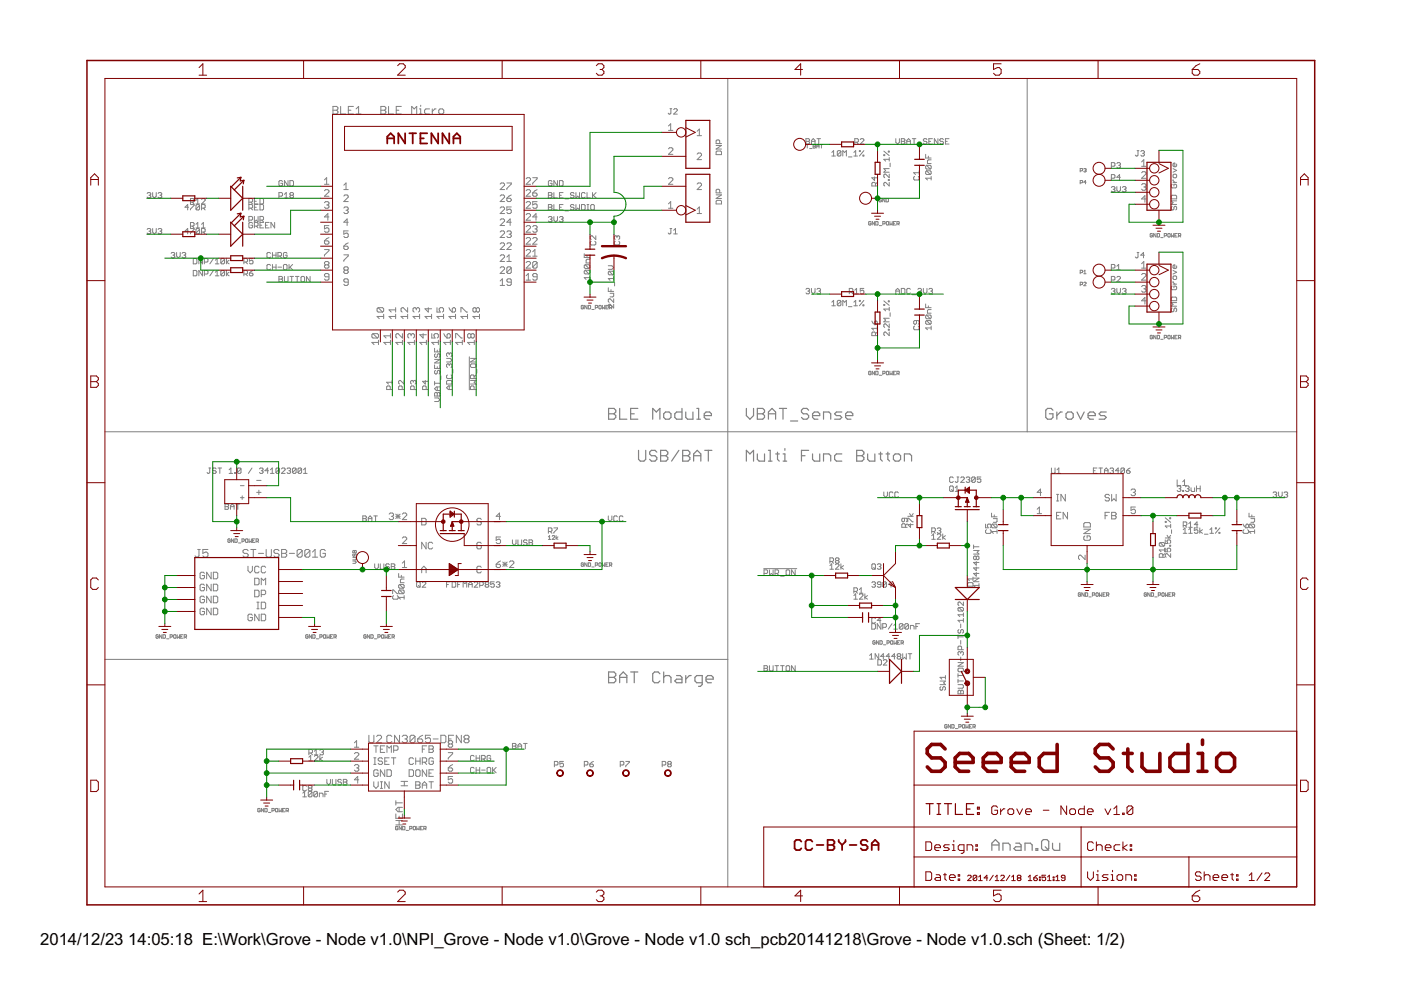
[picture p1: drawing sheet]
<svg xmlns="http://www.w3.org/2000/svg" width="297mm" height="210mm" viewBox="0 0 297 210" stroke-linecap="round" stroke-linejoin="round" font-family="sans-serif">
<defs><g id="words">
<g font-size="4">
<text x="8.5" y="200.4">2014/12/23</text>
<text x="27.2" y="200.4">14:05:18 E:\Work\Grove - Node v1.0\NPI_Grove - Node v1.0\Grove - Node v1.0 sch_pcb20141218\Grove - Node v1.0.sch (Sheet: 1/2)</text>
</g>
</g></defs>
<g fill="none" stroke="#808080" stroke-width=".21">
<path d="M154.3 16.6v171.4M217.8 16.6v74.9M59.9 38.5l-.2-.2h-.4l-.2 .2v.7l.2 .2h.4l.2-.2v-.3h-.4M61.1 38.3v1.1l-.8-1.1v1.1M61.5 38.3h.5l.2 .2v.7l-.2 .2h-.5zM68.8 39.1h.9M68.8 38.1l.5-.4v1.4M70.6 22.6h.8l.2 .2v.3l-.2 .3 .2 .2v.3l-.2 .3h-.8zM70.6 23.4h.8M72.2 22.6v1.6h1.1M72.9 39.3l.5-.5v1.4M73.9 23.4h.5"/>
<path d="M74.9 22.6h-1v1.6h1M75.5 24.2h1.1M75.5 23.1l.5-.5v1.6M80.8 22.6h.8l.2 .2v.3l-.2 .3 .2 .2v.3l-.2 .3h-.8zM80.8 23.4h.8M82.4 22.6v1.6h1M84 23.4h.6M85.1 22.6h-1.1v1.6h1.1M87.3 24.2v-1.6l.5 .5 .5-.5v1.6M88.9 24.2h.6M88.9 23.1h.3v1.1M89.2 22.3v.3"/>
<path d="M91.1 23.1h-.8l-.3 .3v.5l.3 .3h.8M91.7 23.1v1.1M92.5 23.1h-.3l-.5 .5M93.3 23.1h.5l.3 .3v.5l-.3 .3h-.5l-.3-.3v-.5zM106 39l.3-.2h.4l.3 .2v.3l-1 .9h1M107.5 38.8h.9v.2l-.9 1v.2M111.5 37.9l.3-.2h.4l.3 .2v.2l-1 1h1M112.9 37.7h1v.2l-1 .9v.3M117 38.5l-.2-.2h-.3l-.2 .2v.7l.2 .2h.3l.2-.2v-.3h-.4M118.2 38.3v1.1l-.8-1.1v1.1M118.6 38.3h.6l.2 .2v.7l-.2 .2h-.6zM141.7 37.9l.3-.2h.4l.3 .2v.2l-1 1h1"/>
<path d="M141.7 31.6l.3-.3h.4l.3 .3v.2l-1 .9h1M141.7 26.7l.5-.5v1.4M141.7 27.6h1M142 23.1h.4M142.2 23.1v.9l-.2 .2-.3-.2M142.8 23.2l.2-.1h.4l.2 .1v.2l-.8 .8h.8M147.8 39l.2-.2h.5l.2 .2v.3l-.9 .9h.9M147.8 32.7l.2-.3h.5l.2 .3v.2l-.9 .9h.9M147.8 27.8l.5-.4v1.4M147.8 28.8h.9M151.8 32.2l.2-.2h.8l.2 .2v.6h-1.2zM151.8 30.8h1.2l-1.2 .8h1.2"/>
<path d="M152.6 30.4v-.5l-.2-.2h-.4l-.2 .2v.5h1.2M170.9 29.4h.5l.2 .2-.2 .4 .2 .4-.2 .1h-.5zM170.9 30h.5M170.9 30.6h.5M171.2 30.6v.8M171.7 31.5h.4M172 30.5v-.7l.4-.4 .4 .4v.7M172 30h.8M172.4 30.6l.5 .2-.1 .6h-.4zM172.4 31h.4M173.2 31h.5M173.2 31.4v-.5l.2-.3 .3 .3v.5"/>
<path d="M173.2 29.4h.8M173.6 29.4v1.1M173.9 30.6h.5M174.2 30.6v.8M176.4 32.3l.3-.4v1.2M176.4 33.1h.7M178.3 32.1v.8l-.2 .2h-.4l-.2-.2M178.3 32.1l-.2-.2h-.4l-.2 .2v.8M178.3 32.1l-.8 .8M178.7 33.1v-1.2l.4 .4 .4-.4v1.2M179.9 33.3h.7M181 33.1h.8"/>
<path d="M181 32.3l.4-.4v1.2M181.2 30.2h.6l.2-.2v-.4l-.2-.2h-.6v1.1M181.6 30.2l.4 .3M182.2 31.9h.2v.2h-.2zM182.4 29.6l.2-.2h.4l.2 .2v.2l-.8 .7h.8M183 32.9h.2v.2h-.2zM183.2 31.9l-1 1.2M185.4 37.5v.8l-.6-.6h1.2M185.6 39.4v-.5l-.2-.2h-.4l-.2 .2v.5h1.2M186 38.7l-.4 .4M187.4 32.8h.2v.2h-.2zM187.4 32l1.1 1"/>
<path d="M188.3 32h.2v.2h-.2zM188.3 38.1h.2v.2h-.2zM188.5 33.4v.8M188.5 36.9v.8l-.7-.8-.4 .2v.4l.2 .2M188.5 38.7v.7l-.7-.7-.4 .2v.3l.2 .2M188.5 35.8h-1.1l.4 .3-.4 .4h1.1M188.5 33.8h-1.1l.4 .4M188.7 34.6v.7M189.9 29.4v.8l.4 .3 .4-.3v-.8M191.1 29.4h.6l.2 .2-.2 .4 .2 .4-.2 .1h-.6zM191.1 30h.6M192.3 30.5v-.7l.3-.4 .4 .4v.7"/>
<path d="M192.3 30h.7M193.4 29.4h.8M193.8 29.4v1.1M193.9 37.4l-.2 .2v.4l.2 .2h.8l.2-.2v-.4l-.2-.2M194.6 30.7h.8M194.9 36.2v.8M194.9 36.6h-1.2l.4 .4M196.3 32.7v.8h1.1M196.4 35.1h.8l.2 .1v.4l-.2 .2M196.4 36.2h.8l.2 .2v.4l-.2 .2M196.4 36.2l-.1 .2v.4l.1 .2h.8M196.4 35.1l-.1 .1v.4l.1 .2h.8"/>
<path d="M196.4 36.2l.8 .8M196.4 35.1l.8 .7M196.5 29.6l-.2-.2h-.3l-.2 .4 .2 .2h.3l.2 .4-.2 .1h-.3l-.2-.1M196.8 33.1v.4M196.9 30h.4M197.4 37.8h-1.1l.3 .4M197.4 37.4v.8M197.4 33.9h-.6l-.2 .2v.6h.8M197.7 29.4h-.8v1.1h.8M198.9 29.4v1.1l-.8-1.1v1.1M200 29.6l-.2-.2h-.3l-.2 .4 .2 .2h.3l.2 .4-.2 .1h-.3l-.2-.1M200.4 30h.4"/>
<path d="M201.2 29.4h-.8v1.1h.8M229 38.8h.4l.1-.4-.5-.1v.7M229 36.2h.4l.1-.4-.5-.1v.7M229.8 35.8l.3-.1 .2 .1-.2 .3M230 36.1h.1M230.1 36.1l.2 .1-.2 .2-.3-.1M230.3 38.6h-.5l.3-.3v.7M235.6 37.8h.6l.2-.2v-.4l-.2-.2h-.6v1.2M235.6 39.8l.2-.2h.4l.2 .2-.2 .3M235.6 35.2h.6l.2-.1v-.4l-.2-.2h-.6v1.1M236.8 39.6v.7l.4 .4 .4-.4v-.7M236.8 34.7l.2-.2h.4l.2 .2-.2 .4"/>
<path d="M237.2 35.1h.2M237.4 35.1l.2 .1-.2 .4h-.4l-.2-.2M237.6 37.6h-.8l.6-.6v1.2M238 39.8l.2-.2h.3l.2 .2-.2 .3M241.1 31.9h.4M241.3 31.9v1l-.2 .2-.4-.2M241.9 32.1l.2-.2h.3l.2 .2-.2 .4M242 36.6l.3-.2h.4l.3 .2v.3l-1 .9h1M242 34.3l.5-.4v1.4M242 39.2l.3-.3h.4l.3 .3-.3 .4M242 35.3h1M242.3 32.5h.1"/>
<path d="M242.4 32.5l.2 .2-.2 .4h-.3l-.2-.2M242.5 39.6h.2M242.7 39.6l.3 .3-.3 .4h-.4l-.3-.2M248.5 39.1l-.2 .2v.3l.2 .2h.8l.2-.2v-.3l-.2-.2h-.4v.4M248.7 38.7h.8M248.7 37.1l.2-.2h.4l.2 .2v.4l-.2 .2h-.4l-.2-.2zM248.7 38.1l.4 .6M248.7 35.8l.8 .3-.8 .4M249.5 34.8v.4l-.2 .1h-.4l-.2-.1v-.4l.4-.2v.7M31.2 48.6l.2-.1h.4l.2 .1-.2 .4M31.2 41l.2-.2h.4l.2 .2-.2 .4M31.6 41.4h.2"/>
<path d="M31.6 49h.2M31.8 49l.2 .2-.2 .4h-.4l-.2-.2M31.8 41.4l.2 .2-.2 .4h-.4l-.2-.2M32.4 40.8v.8l.3 .4 .4-.4v-.8M32.4 48.5v.7l.3 .4 .4-.4v-.7M33.5 41l.2-.2h.4l.2 .2-.2 .4M33.5 48.6l.2-.1h.4l.2 .1-.2 .4M33.9 41.4h.2M33.9 49h.2M34.1 41.4l.2 .2-.2 .4h-.4l-.2-.2M34.1 49l.2 .2-.2 .4h-.4l-.2-.2M36.3 53.7l.2-.2h.4l.1 .2-.1 .4"/>
<path d="M36.7 54.1h.2M36.9 54.1l.1 .2-.1 .4h-.4l-.2-.2M37.4 53.5v.8l.4 .4 .4-.4v-.8M38.6 53.7l.2-.2h.4l.2 .2-.2 .4M39 54.1h.2M39.2 54.1l.2 .2-.2 .4h-.4l-.2-.2M40 43.9h-.8l.6-.5v1.1M40 49h-.8l.6-.5v1.1M40.4 43.4h.7l-.7 1.1M40.4 42.9h.6l.1-.2v-.4l-.1-.2h-.6v1.1M40.4 47.9h.6l.1-.1v-.4l-.1-.2h-.6v1.1M40.4 48.5h.7l-.7 1.1"/>
<path d="M40.8 42.9l.3 .3M40.8 47.9l.3 .4M41 54.8h.6l.1 .2v.8l-.1 .1h-.6zM41 57.3h.6l.1 .2v.8l-.1 .2h-.6zM41.6 43.2h.7M41.6 48.3h.7M41.6 42.5l.3-.4v1.1M41.6 47.6l.3-.4v1.1M42.3 43.6v.7l-.2 .2h-.4l-.1-.2M42.3 43.6l-.2-.2h-.4l-.1 .2v.7M42.3 48.6l-.2-.1h-.4l-.1 .1v.8M42.3 48.6v.8l-.2 .2h-.4l-.1-.2"/>
<path d="M42.3 43.6l-.7 .7M42.3 48.6l-.7 .8M42.7 44.1h.6l.2-.2v-.3l-.2-.2h-.6v1.1M42.7 42.3l.2-.2h.4l.2 .2v.2l-.8 .7h.8M42.7 49.2h.6l.2-.2v-.4l-.2-.1h-.6v1.1M42.7 48.3h.8M42.7 47.6l.4-.4v1.1M42.9 54.8v1.1l-.7-1.1v1.1M42.9 57.3v1.2l-.7-1.2v1.2M43.1 44.1l.4 .4M43.1 49.2l.4 .4M43.3 58.1h.6l.2-.2v-.4l-.2-.2h-.6v1.2"/>
<path d="M43.3 55.6h.6l.2-.2v-.4l-.2-.2h-.6v1.1M45.3 57.3l-.8 1.2M45.3 54.8l-.8 1.1M45.7 58.5h.7M45.7 57.7l.3-.4v1.2M45.7 55.2l.3-.4v1.1M45.7 55.9h.7M47.6 57.5v.8l-.2 .2h-.4l-.2-.2M47.6 57.5l-.2-.2h-.4l-.2 .2v.8M47.6 55l-.2-.2h-.4l-.2 .2v.8M47.6 55v.8l-.2 .1h-.4l-.2-.1M47.6 57.5l-.8 .8"/>
<path d="M47.6 55l-.8 .8M48 54.8v1.1M48 57.3v1.2M48.6 57.7l-.6 .4 .6 .4M48.6 55.2l-.6 .4 .6 .3M51.7 58.1h.6l.2-.2v-.4l-.2-.2h-.6v1.2M51.7 55.6h.6l.2-.2v-.4l-.2-.2h-.6v1.1M52.1 58.1l.4 .4M52.1 55.6l.4 .3M52.8 42.9h.6l.2-.2v-.4l-.2-.2h-.6v1.1M52.8 44.1h.6l.2-.2v-.4l-.2-.2h-.6v1.2M52.8 46.7h.6l.2-.2v-.4l-.2-.2h-.6v1.2"/>
<path d="M52.9 57.9h.5l.2 .4-.2 .2h-.3l-.2-.2zM53.2 44.1l.4 .4M53.2 42.9l.4 .3M53.6 47.3l-.2-.1h-.4l-.2 .1v.8l.2 .2h.4l.2-.2v-.3h-.4M53.6 54.8h-.7v.6l.4-.2 .3 .2v.4l-.2 .1h-.3l-.2-.1M53.6 57.3l-.7 .6M53.9 45.9v1.2l.4-.4 .4 .4v-1.2M53.9 47.9h.6l.2-.1v-.5l-.2-.1h-.6v1.1M53.9 43.9h.4M53.9 42.7h.4M54.3 47.9l.4 .4M54.7 43.3h-.8v1.2h.8"/>
<path d="M54.7 42.1h-.8v1.1h.8M55.1 43.3h.6l.2 .2v.8l-.2 .2h-.6zM55.1 42.1h.6l.2 .2v.8l-.2 .1h-.6zM55.1 46.7h.6l.2-.2v-.4l-.2-.2h-.6v1.2M55.1 47.8h.4M55.5 46.7l.4 .4M55.9 47.2h-.8v1.1h.8M56.3 47.8h.4M57.1 47.2h-.8v1.1h.8M57.4 53.7l-.2-.2h-.4l-.2 .2v.8l.2 .2h.4l.2-.2M57.4 56.3l-.2-.2h-.4l-.2 .2v.7l.2 .2h.4l.2-.2M57.8 54.1h.7"/>
<path d="M57.8 53.5v1.2M57.8 56.1v1.1M57.8 56.6h.7M58.2 47.2v1.1l-.8-1.1v1.1M58.5 53.5v1.2M58.5 56.1v1.1M58.9 54.3h.6l.2-.2v-.4l-.2-.2h-.6v1.2M58.9 56.6h.8M59.1 41.6h.6l.2-.2v-.4l-.2-.2h-.6v1.2M59.1 58.6h.6l.2 .2-.2 .4 .2 .4-.2 .2h-.6zM59.1 59.2h.6M59.3 54.3l.4 .4"/>
<path d="M60.1 56.3l.2-.2h.4l.2 .2v.7l-.2 .2h-.4l-.2-.2zM60.3 42h.8M60.3 58.6v1l.2 .2h.4l.2-.2v-1M60.3 41.2l.4-.4v1.2M60.9 53.7l-.2-.2h-.4l-.2 .2v.8l.2 .2h.4l.2-.2v-.4h-.4M61.3 56.1v1.1M61.5 58.6h.7M61.5 56.6l.5 .6M61.7 41.4h.3M61.7 41.4l-.2-.2 .2-.4h.3l.2 .2-.2 .4M61.7 41.4l-.2 .2 .2 .4h.3l.2-.2-.2-.4M61.8 58.6v1.2"/>
<path d="M62 56.1l-.7 .7M62.6 58.6h.8M63 58.6v1.2M63.8 58.8l.2-.2h.4l.2 .2v.8l-.2 .2h-.4l-.2-.2zM65.7 58.6v1.2l-.7-1.2v1.2M68.8 40.4l.2-.2h.5l.2 .2v.3l-.9 .9h.9M68.8 43l.2-.2h.5l.2 .2-.2 .5M68.8 51.1h.7l.2 .4-.2 .3h-.5l-.2-.3zM68.8 52.9h.9v.2l-.9 1v.2M69 56.2h.5M69 56.2l-.2-.3 .2-.4h.5l.2 .2-.2 .5M69 56.2l-.2 .2 .2 .5h.5l.2-.3-.2-.4"/>
<path d="M69.3 43.5h.2M69.5 43.5l.2 .2-.2 .5h-.5l-.2-.3M69.7 47.8h-.9v.7l.5-.2h.2l.2 .2v.5l-.2 .2h-.5l-.2-.2M69.7 58.7h-.7l-.2-.2 .2-.5h.5l.2 .2v1l-.2 .2h-.5l-.2-.2M69.7 46h-.9l.7-.7v1.4M69.7 50.4l-.9 .7M72.9 41.6l.2-.3h.5l.2 .3v.2l-.9 .9h.9M72.9 40.2h.9M72.9 44.1l.2-.2h.5l.2 .2-.2 .5M72.9 52.2h.7l.2 .5-.2 .2h-.5l-.2-.2zM72.9 54h.9v.3l-.9 .9v.2M73.1 57.3h.5"/>
<path d="M73.1 57.3l-.2-.3 .2-.4h.5l.2 .2-.2 .5M73.1 57.3l-.2 .2 .2 .5h.5l.2-.3-.2-.4M73.4 44.6h.2M73.6 44.6l.2 .2-.2 .5h-.5l-.2-.3M73.8 49h-.9v.7l.7-.3 .2 .3v.4l-.2 .3h-.5l-.2-.3M73.8 59.8h-.7l-.2-.2 .2-.5h.5l.2 .3v.9l-.2 .2h-.5l-.2-.2M73.8 47.1h-.9l.7-.7v1.4M73.8 51.5l-.9 .7M106 49.2l.3-.2h.4l.3 .2v.2l-1 1h1M106 54.3l.3-.3h.4l.3 .3v.2l-1 .9h1M106 46.7l.3-.3h.4l.3 .3v.2l-1 .9h1M106 41.6l.3-.3h.4l.3 .3v.2l-1 .9h1"/>
<path d="M106 44.1l.3-.2h.4l.3 .2v.2l-1 1h1M106 51.7l.3-.2h.4l.3 .2v.3l-1 .9h1M106 56.8l.3-.2h.4l.3 .2v.2l-1 1h1M106 59.6l.5-.5v1.4M107.5 42h.7l.2 .5-.2 .2h-.5l-.2-.2zM107.5 51.7l.2-.2h.5l.2 .2v.3l-.9 .9h.9M107.5 49.2l.2-.2h.5l.2 .2-.2 .5M107.5 55.4h.9M107.5 54.5l.4-.5v1.4M107.9 49.7h.3M108.2 49.7l.2 .2-.2 .5h-.5l-.2-.3M108.4 59.8h-.7l-.2-.2 .2-.5h.5l.2 .3v.9l-.2 .2h-.5l-.2-.2"/>
<path d="M108.4 43.9h-.9v.7l.4-.3 .5 .3v.4l-.2 .3h-.5l-.2-.3M108.4 47.1h-.9l.7-.7v1.4M108.4 56.8l-.2-.2h-.5l-.2 .2v.9M108.4 56.8v.9l-.2 .3h-.5l-.2-.3M108.4 56.8l-.9 .9M108.4 41.3l-.9 .7M111.5 50.6l.3-.2h.4l.3 .2v.2l-1 1h1M111.5 48.1l.3-.3h.4l.3 .3v.2l-1 .9h1M111.5 43l.3-.2h.4l.3 .2v.2l-1 1h1M111.5 40.4l.3-.2h.4l.3 .2v.3l-1 .9h1M111.5 53.1l.3-.2h.4l.3 .2v.3l-1 .9h1M111.5 55.7l.3-.2h.4l.3 .2v.2l-1 1h1"/>
<path d="M111.5 59.4h1M111.5 58.5l.5-.5v1.4M111.5 45.5l.3-.2h.4l.3 .2v.3l-1 .9h1M112.9 40.9h.7l.3 .5-.3 .2h-.4l-.3-.2zM112.9 48.1l.3-.3h.4l.3 .3-.3 .4M112.9 50.6l.3-.2h.4l.3 .2v.2l-1 1h1M112.9 54.3h1M112.9 53.4l.5-.5v1.4M113.4 48.5h.2M113.6 48.5l.3 .3-.3 .4h-.4l-.3-.2M113.9 42.8h-1v.7l.5-.3 .5 .3v.4l-.3 .3h-.4l-.3-.3M113.9 55.7l-.3-.2h-.4l-.3 .2v.9"/>
<path d="M113.9 58.7h-.7l-.3-.2 .3-.5h.4l.3 .2v1l-.3 .2h-.4l-.3-.2M113.9 46h-1l.7-.7v1.4M113.9 55.7v.9l-.3 .3h-.4l-.3-.3M113.9 55.7l-1 .9M113.9 40.2l-1 .7M116.3 46.1l.2-.2h.3l.2 .2-.2 .4M116.3 43.4h.5l.2 .2-.2 .3 .2 .4-.2 .2h-.5zM116.3 41.4h.5M116.3 43.9h.5M116.3 40.8h.5l.2 .2-.2 .4 .2 .4-.2 .2h-.5zM116.6 46.5h.2M116.8 46.5l.2 .2-.2 .4h-.3l-.2-.2"/>
<path d="M117.4 45.9v.8l.4 .4 .4-.4v-.8M117.4 43.4v1.1h.8M117.4 40.8v1.2h.8M118.6 41.4h.4M118.6 43.9h.4M118.6 46.1l.2-.2h.4l.2 .2-.2 .4M119 46.5h.2M119.2 46.5l.2 .2-.2 .4h-.4l-.2-.2M119.4 43.4h-.8v1.1h.8M119.4 40.8h-.8v1.2h.8M119.8 42.2h.7M119.8 44.7h.7"/>
<path d="M121.7 43.6l-.2-.2h-.4l-.2 .2 .2 .3h.4l.2 .2-.2 .4h-.4l-.2-.2M121.7 41l-.2-.2h-.4l-.2 .2 .2 .4h.4l.2 .2-.2 .4h-.4l-.2-.2M122.1 40.8v1.2l.4-.4 .4 .4v-1.2M122.1 43.4v1.1l.4-.4 .4 .4v-1.1M123.3 43.4h.6l.2 .2v.7l-.2 .2h-.6zM123.9 53.8v.8h1.2M124.1 41l-.2-.2h-.4l-.2 .2v.8l.2 .2h.4l.2-.2M124.1 57.3l-.2 .2v.4l.2 .2h.8M124.1 56.1h.8l.2 .2v.4l-.2 .2M124.1 57.3h.8l.2 .2v.4l-.2 .2M124.1 56.1l-.2 .2v.4l.2 .2h.8M124.1 57.3l.8 .8"/>
<path d="M124.1 56.1l.8 .8M124.5 40.8v1.2h.7M124.5 54.2v.4M124.5 44.5h.3M124.5 43.4h.3M124.7 43.4v1.1M125.1 58.9h-1.2l.4 .3M125.1 58.5v.7M125.1 55h-.6l-.2 .2v.6h.8M125.2 43.6l.2-.2h.4l.2 .2v.7l-.2 .2h-.4l-.2-.2zM125.3 51.2l-.2 .2v.4l.2 .1h.8l.2-.1v-.4l-.2-.2M125.6 40.8v1.2"/>
<path d="M125.8 41.4l.6 .6M126.3 50v.8l-.8-.8-.4 .2v.4l.2 .2M126.4 40.8l-.8 .8M129 56.3h.7l.4 .4-.4 .4h-.7M129.2 57.5h.7l.2 .2v.4l-.2 .2M129.2 57.5l-.2 .2v.4l.2 .2h.7M129.2 57.5l.7 .8M130.1 58.7v.7M130.1 59.1h-1.1l.3 .3M130.3 59.9v.7M130.4 51.2l-.2 .2v.3l.2 .2h.8l.2-.2v-.3l-.2-.2M130.8 50.2l.2-.2 .4 .2v.4l-.2 .2"/>
<path d="M130.8 50.2l-.2-.2-.4 .2v.4l.2 .2M130.8 50.2v.2M141.7 44.2h1M141.7 43.2l.5-.4v1.4M142 48.5h.4M142.2 48.5v.9l-.2 .2-.3-.2M142.8 49.6h.8M142.8 48.8l.4-.3v1.1M147.8 44.3l.5-.4v1.4M147.8 45.3h.9M151.8 41.3h1.2l-1.2 .8h1.2M152 42.5h.8l.2 .2v.5h-1.2v-.5z"/>
<path d="M152.6 40.9v-.6l-.2-.2h-.4l-.2 .2v.6h1.2M184.7 47.1l-.1-.1-.4 .1v.5l.4 .1 .1-.4h-.3M185.4 47v.7l-.5-.7v.7M185.7 47l.5 .1-.1 .6h-.4zM186.4 47.8h.5M186.9 42.2h-.5v.5l.4 .1 .1-.4h-.3M187.2 47.5h.3l.2-.4-.5-.1v.7M187.6 42.1v.7l-.5-.7v.7M187.9 42.1l.5 .1-.2 .6h-.3zM188 47l.4 .1-.1 .6-.4-.1zM188.7 47v.7l.2-.2 .3 .2v-.7M189.4 47.3h.3"/>
<path d="M189.9 47h-.5v.7h.5M190.2 47.5l.4-.2-.1-.3h-.3v.7M190.4 47.5l.2 .2M229 57.8h.4l.1-.4-.5-.1v.7M229.8 60l.1-.2 .4 .2-.5 .6h.5M229.8 57.6l.2-.3v.7M229.8 58h.5M235.6 56.8h.6l.2-.2v-.3l-.2-.2h-.6v1.1M235.6 59.4h.6l.2-.2v-.4l-.2-.2h-.6v1.2M236 40.1h.2M236.2 40.1l.2 .2-.2 .4h-.4l-.2-.2M236.8 56.5l.4-.4v1.1"/>
<path d="M236.8 58.8l.2-.2h.4l.2 .2v.2l-.8 .8h.8M236.8 57.2h.8M238.4 40.1h.1M238.5 40.1l.2 .2-.2 .4h-.3l-.2-.2M241.1 53.5h.4M241.3 53.5v1l-.2 .2-.4-.2M242 58.2l.3-.2h.4l.3 .2v.3l-1 .9h1M242 56.9h1M242 55.9l.5-.4v1.4M242.6 54.1h-.7l.5-.6v1.2M243 42.2h-1l.7-.7v1.4M244.3 49.6l-.1-.1-.3 .1 .1 .6 .3-.1v-.2h-.2"/>
<path d="M245.1 49.5v.7l-.5-.7v.7M245.4 49.5l.5 .1-.2 .6h-.3zM246.1 50.4h.5M246.8 50h.4l.2-.4-.6-.1v.7M247.7 49.5l.4 .1-.1 .6-.4-.1zM248.3 49.5v.7l.3-.2 .2 .2v-.7M248.5 41.4h.8l.2 .2v.6h-1.2v-.6zM248.5 43.8l-.2 .1v.4l.2 .2 .4-.2v-.4l.2-.1 .4 .1v.4l-.2 .2M248.7 58.7l.2-.2h.4l.2 .2v.4l-.2 .2h-.4l-.2-.2zM248.7 59.7l.4 .5M248.7 57.3l.8 .4-.8 .4M249.1 49.9h.2"/>
<path d="M249.5 56.4v.3l-.2 .2h-.4l-.2-.2v-.3l.4-.2v.7M249.5 42.6h-1.2l.4 .4-.4 .3h1.2M249.6 49.5h-.5v.7h.5M249.9 50h.3l.1-.4-.4-.1v.7M250.1 50l.2 .2M79.1 70.7l-.3 .3v.4l.3 .3h.9M79.1 70.7h.9l.2 .3v.4l-.2 .3M79.1 70.7l.9 1M80.2 65.2h.9l.2 .3v.4l-.2 .3M80.2 65.2l-.3 .3v.4l.3 .3h.9M80.2 65.2l.9 1M80.2 72.6h-1.4l.5 .5"/>
<path d="M80.2 72.1v1M81.3 66.6v1M81.3 67.1h-1.4l.5 .5M82.8 72.6h-1.4l.5 .5M82.8 70.7v1M82.8 72.1v1M82.8 71.2h-1.4l.5 .5M83.9 67.1h-1.4l.5 .5M83.9 65.2v1M83.9 66.6v1M83.9 65.7h-1.4l.5 .5M85.3 72.6h-1.4l.5 .5"/>
<path d="M85.3 70.7v1l-.9-1h-.2l-.3 .3v.4l.3 .3M85.3 72.1v1M86.4 65.2v1l-.9-1-.5 .3v.4l.3 .3M86.4 67.1h-1.4l.5 .5M86.4 66.6v1M87.2 71l-.3-.3-.4 .3v.4l.2 .3M87.2 71l.2-.3 .5 .3v.4l-.3 .3M87.2 71v.2M87.9 72.6h-1.4l.4 .5M87.9 72.1v1M88.3 65.5l-.3-.3-.4 .3v.4l.2 .3M88.3 65.5l.2-.3 .5 .3v.4l-.3 .3"/>
<path d="M88.3 65.5v.2M89 67.1h-1.4l.4 .5M89 66.6v1M89.7 70.7v1l-.7-.7h1.4M90.4 72.6h-1.4l.5 .5M90.4 72.1v1M90.8 65.2v1l-.7-.7h1.4M91.5 67.1h-1.4l.5 .5M91.5 66.6v1M91.5 70.7v1h.7l-.2-.7 .2-.3h.5l.2 .3v.4l-.2 .3M92.1 73.9v.7h1.2v-.7M92.1 77.4v.7h1.2v-.7"/>
<path d="M92.1 76.2h1.2l-1.2 .8h1.2M92.3 75l-.2 .2v.4l.2 .2 .4-.2v-.4l.2-.2 .4 .2v.4l-.2 .2M92.3 78.5l-.2 .2v.4l.2 .2 .4-.2v-.4l.2-.2 .4 .2v.4l-.2 .2M92.6 65.2v1h.7l-.2-.5 .2-.5h.5l.2 .3v.4l-.2 .3M92.7 74.2v.4M92.7 77.7v.4M92.9 72.6h-1.4l.5 .5M92.9 72.1v1M93.5 79.7v.8M94 67.1h-1.4l.5 .5M94 66.6v1M94.1 70.7l.7 1"/>
<path d="M94.7 76h.7l.4 .4-.4 .4h-.7M94.8 71l.4-.3 .3 .3v.4l-.3 .3h-.4zM94.9 79.5l-.2 .2v.4l.2 .2h.7l.2-.2v-.4l-.2-.2M95.2 65.2l.7 1M95.2 75l.2-.2 .4 .2v.4l-.2 .2M95.2 75l-.1-.2-.4 .2v.4l.2 .2M95.2 77.3l-.1-.1-.4 .1v.4l.2 .2M95.2 77.3l.2-.1 .4 .1v.4l-.2 .2M95.2 75v.2M95.2 77.3v.2M95.5 72.6h-1.4l.5 .5M95.5 72.1v1"/>
<path d="M95.9 65.5l.5-.3 .2 .3v.4l-.2 .3h-.5zM96 78.3v.8M96.6 67.1h-1.4l.5 .5M96.6 66.6v1M96.6 71.7v-1h.3l.9 1h.2M97.7 66.2v-1h.3l.9 1h.2M98 72.6h-1.4l.5 .5M98 72.1v1M99.1 67.1h-1.4l.5 .5M99.1 66.6v1M99.5 75.6v7.1M99.8 77.3l.1-.1h.8l.2 .1v.4l-.2 .2h-.8l-.1-.2z"/>
<path d="M99.8 76h1.1l-1.1 .8h1.1M99.8 71l-.2-.3-.5 .3v.4l.3 .3 .4-.3M99.8 71l.3-.3 .5 .3v.4l-.3 .3-.5-.3M99.8 71v.4M100.6 72.6h-1.5l.5 .5M100.6 72.1v1M100.9 79.5l-.4 .4M101 65.5l-.3-.3-.4 .3v.4l.2 .3 .5-.3M101 65.5l.2-.3 .5 .3v.4l-.3 .3-.4-.3M101 65.5v.4M101.1 78.3v.8M101.7 67.1h-1.4l.4 .5"/>
<path d="M101.7 66.6v1M106 60.5h1M123.7 64.9l-.1-.2-.4 .2 .2 .6 .3-.1v-.3h-.2M124.5 64.7v.8l-.5-.8v.8M124.7 64.7l.5 .2-.1 .6h-.4zM125.5 65.6h.5M126.2 65.2h.4l.1-.3-.5-.2v.8M127.1 64.7l.4 .2-.2 .6-.3-.1zM127.7 64.7v.8l.3-.3 .2 .3v-.8M128.5 65.1h.2M129 61v.8h1.1M129 64.7h-.5v.8h.5"/>
<path d="M129.2 65.2h.4l.1-.3-.5-.2v.8M129.3 62.2h.8v.6l-.2 .1h-.6M129.5 65.2l.2 .3M129.5 61.4v.4M130.1 63.4v.7l-.8-.7-.3 .1v.4l.2 .2M130.1 64.5v.8l-.8-.8-.3 .2v.4l.2 .2M170.9 61.3l.2-.1h.3l.2 .1-.2 .4M171.3 61.7h.1M171.4 61.7l.2 .2-.2 .4h-.3l-.2-.2M172 61.2v.7l.4 .4 .4-.4v-.7M173.2 61.3l.2-.1h.4l.2 .1-.2 .4M173.6 61.7h.2"/>
<path d="M173.8 61.7l.2 .2-.2 .4h-.4l-.2-.2M176.4 64.1l.3-.4v1.1M176.4 64.8h.7M178.3 63.9l-.2-.2h-.4l-.2 .2v.7M178.3 63.9v.7l-.2 .2h-.4l-.2-.2M178.3 63.9l-.8 .7M178.7 64.8v-1.1l.4 .4 .4-.4v1.1M179.9 65h.7M180.1 61.9h.5l.2-.2v-.4l-.2-.1h-.5v1.1M180.4 61.9l.4 .4M181 64.1l.4-.4v1.1M181 64.8h.8"/>
<path d="M181.2 61.5l.4-.3v1.1M181.2 62.3h.8M182.2 63.7h.2v.2h-.2zM183 64.6h.2v.2h-.2zM183.2 61.2h-.8v.5l.4-.2 .4 .2v.4l-.2 .2h-.4l-.2-.2M183.2 63.7l-1 1.1M184.7 78.8l-.1-.1-.4 .1v.5l.4 .2 .1-.4h-.3M184.8 68.1l.6 .7M185.4 78.7v.8l-.5-.8v.8M185.4 68.3l.2-.2 .4 .2v.3l-.2 .2h-.4zM185.6 71.2v-.6l-.2-.2h-.4l-.2 .2v.6h1.2M185.7 78.7l.5 .1-.1 .7h-.4z"/>
<path d="M186 69.2v.8M186 70.4l-.4 .4M186 69.6h-1.2l.4 .4M186.4 79.6h.5M187.2 79.2l.5-.1-.2-.4h-.3v.8M187.4 64.6h.2v.1h-.2zM187.4 63.8l1.1 .9M188 78.7l.4 .1-.1 .7-.4-.2zM188.3 63.8h.2v.2h-.2zM188.3 69.8h.2v.2h-.2zM188.5 65.5h-1.1l.4 .4M188.5 65.2v.7"/>
<path d="M188.5 68.7v.7l-.7-.7h-.2l-.2 .2v.3l.2 .2M188.5 70.4v.8l-.7-.8h-.2l-.2 .2v.4l.2 .2M188.5 67.5h-1.1l.4 .4-.4 .3h1.1M188.7 78.7v.8l.2-.3 .3 .3v-.8M188.7 66.3v.8M189.4 79.1h.3M189.9 78.7h-.5v.8h.5M189.9 61.7h.8M189.9 62.3v-.8l.4-.3 .4 .3v.8M190.2 79.2l.4-.1-.1-.4h-.3v.8M190.4 79.2l.2 .3M191.1 61.2h.6l.2 .1v.8l-.2 .2h-.6z"/>
<path d="M193 61.3l-.2-.1h-.4l-.1 .1v.8l.1 .2h.4l.2-.2M193.4 62.5h.8M193.9 69.1l-.2 .2v.4l.2 .2h.8l.2-.2v-.4l-.2-.2M194.3 68v.6l-.2 .1-.4-.1v-.4l.2-.2h.8l.2 .2v.4l-.2 .1M194.6 61.3l.2-.1h.4l.2 .1-.2 .4M195 61.7h.2M195.2 61.7l.2 .2-.2 .4h-.4l-.2-.2M195.8 61.2v.7l.4 .4 .3-.4v-.7M196.3 64.5v.7h1.1M196.4 66.8h.8l.2 .2v.4l-.2 .2M196.4 68h.8l.2 .2v.4l-.2 .1M196.4 66.8l-.1 .2v.4l.1 .2h.8"/>
<path d="M196.4 68l-.1 .2v.4l.1 .1h.8M196.4 68l.8 .7M196.4 66.8l.8 .8M196.8 64.9v.3M196.9 61.3l.2-.1h.4l.2 .1-.2 .4M197.3 61.7h.2M197.4 65.6h-.6l-.2 .2v.6h.8M197.4 69.1v.8M197.4 69.5h-1.1l.3 .4M197.5 61.7l.2 .2-.2 .4h-.4l-.2-.2M229 60.3h.4l.1-.3-.5-.2v.8M235.6 61.3l.2-.1h.4l.2 .1-.2 .4"/>
<path d="M236 61.7h.2M236.2 61.7l.2 .2-.2 .4h-.4l-.2-.2M236.8 61.2v.7l.4 .4 .4-.4v-.7M238 61.3l.2-.1h.3l.2 .1-.2 .4M238.4 61.7h.1M238.5 61.7l.2 .2-.2 .4h-.3l-.2-.2M242 60.8l.3-.3h.4l.3 .3-.3 .4M242.5 61.2h.2M242.7 61.2l.3 .3-.3 .4h-.4l-.3-.2M243 63.8h-1l.7-.7v1.4M244.3 71.2l-.1-.1-.3 .1 .1 .6 .3-.1v-.2h-.2M245.1 71.1v.7l-.5-.7v.7"/>
<path d="M245.4 71.1l.5 .1-.2 .6h-.3zM246.1 71.9h.5M246.8 71.6h.4l.2-.4-.6-.1v.7M247.7 71.1l.4 .1-.1 .6-.4-.1zM248.3 71.1v.7l.3-.2 .2 .2v-.7M248.5 63h.8l.2 .2v.6h-1.2v-.6zM248.5 65.3l-.2 .2v.4l.4 .2 .2-.2v-.4l.4-.2 .2 .2v.4l-.2 .2M248.5 60.7l-.2 .2v.3l.2 .2h.8l.2-.2v-.3l-.2-.2h-.4v.3M248.7 60.2h.8M249.1 71.5h.2M249.5 64.2h-1.2l.4 .3-.4 .4h1.2M249.6 71.1h-.5v.7h.5"/>
<path d="M249.9 71.6h.3l.1-.4-.4-.1v.7M250.1 71.6l.2 .2M22.2 91.5h252.7M44.3 99.2h.4M44.5 99.2v1l-.2 .2-.4-.2M45.8 99.4l-.2-.2h-.3l-.2 .2 .2 .4h.3l.2 .2-.2 .4h-.3l-.2-.2M46.2 99.2h.8M46.6 99.2v1.2M48.6 99.6l.4-.4v1.2M51.1 99.4v.8l-.2 .2h-.4l-.2-.2M51.1 99.4l-.2-.2h-.4l-.2 .2v.8M51.1 99.4l-.8 .8"/>
<path d="M53.4 99.2l-.7 1.2M55 99.4l.2-.2h.4l.2 .2-.2 .4M55.4 99.8h.2M55.6 99.8l.2 .2-.2 .4h-.4l-.2-.2M56.9 99.8h-.7l.5-.6v1.2M57.3 99.6l.4-.4v1.2M59.3 99.4v.8l-.2 .2h-.4l-.2-.2M59.3 99.4l-.2-.2h-.4l-.2 .2v.8M59.3 99.4l-.8 .8M59.7 99.4l.2-.2h.4l.2 .2v.2l-.8 .8h.8M60.9 99.4l.1-.2h.4l.2 .2-.2 .4M61.2 99.8h.2"/>
<path d="M61.4 99.8l.2 .2-.2 .4h-.4l-.1-.2M62.8 99.4v.8l-.2 .2h-.4l-.2-.2M62.8 99.4l-.2-.2h-.4l-.2 .2v.8M62.8 99.4l-.8 .8M63.9 99.4v.8l-.1 .2h-.4l-.2-.2M63.9 99.4l-.1-.2h-.4l-.2 .2v.8M63.9 99.4l-.7 .8M64.3 99.6l.4-.4v1.2M82.7 82.6v-.6l-.2-.2h-.3l-.2 .2v.6h1.1M83.1 80.7v.7M83.1 81h-1.1l.4 .4M85.3 82.6v-.6l-.2-.2h-.4l-.2 .2v.6h1.2"/>
<path d="M85.7 80.7v.7l-.8-.7-.4 .2v.3l.2 .2M87.6 80.9v.1M87.6 80.9l.2-.2 .4 .2v.3l-.2 .2M87.6 80.9l-.2-.2-.3 .2v.3l.1 .2M87.8 82.6v-.6l-.2-.2h-.4l-.1 .2v.6h1.1M90.2 80.7v.7l-.6-.5h1.1M90.4 82.6v-.6l-.2-.2h-.4l-.2 .2v.6h1.1M92.1 83.4l.2-.2 .4 .2 .4-.2 .2 .2v.6h-1.2zM92.1 84.4h.8l.4 .4-.4 .3h-.8M92.1 80.9v.7M92.1 81.3h1.2M92.7 82v.8"/>
<path d="M92.7 83.4v.6M93.3 82h-.8l-.4 .4 .4 .4h.8M94.9 80.7h.7l.2 .2v.5h-1.1v-.5zM95.2 81.8v.8M95.8 81.8h-.7l-.4 .4 .4 .4h.7M99.8 80.7h1.1l-.4 .3 .4 .4h-1.1M100.5 82.6v-.6l-.2-.2h-.4l-.1 .2v.6h1.1M100.5 80.3v-.6l-.2-.2h-.4l-.1 .2v.6h1.1M222.9 99.2v1l.2 .2h.4l.2-.2v-1M224.1 99.6l.4-.4v1.2M231.8 99.8h.4M232.6 99.2h-.8v1.2h.8"/>
<path d="M233 99.2h.7M233.4 99.2v1.2M234.2 99.8h.7M235.3 99.4l.2-.2h.4l.2 .2-.2 .4M235.7 99.8h.2M235.9 99.8l.2 .2-.2 .4h-.4l-.2-.2M237.3 99.8h-.8l.6-.6v1.2M238.4 99.4v.8l-.2 .2h-.4l-.1-.2M238.4 99.4l-.2-.2h-.4l-.1 .2v.8M238.4 99.4l-.7 .8M238.8 99.8h.6l.2 .4-.2 .2h-.4l-.2-.2zM239.6 99.2l-.8 .6"/>
<path d="M41.9 116.5h.6M42.2 116.5v1.4l-.3 .2h-.3l-.2-.2M44.1 116.5h-1.1v.8l.5-.2h.3l.3 .2v.6l-.3 .2h-.5l-.3-.2M47.7 106.8h.6l.2 .2-.2 .4 .2 .4-.2 .2h-.6zM47.7 107.4h.6M48.6 100.4h.7M48.8 114.4l-.1-.1-.4 .1 .1 .6 .4-.1v-.3h-.2M48.9 107.4h.7M48.9 108v-.8l.4-.4 .3 .4v.8M49.6 114.3v.7l-.5-.7v.7M49.7 100.2h.2v.2h-.2zM49.8 114.3l.5 .1-.1 .6h-.4z"/>
<path d="M50 106.8h.8M50.4 106.8v1.2M50.6 115.1h.5M51 103h.8M51 105.5h.8M51.3 114.8l.5-.2-.1-.3h-.4v.7M51.4 105.1v.8M52.2 114.3l.4 .1-.2 .6-.4-.1zM52.6 116.8l-.3-.3h-.5l-.3 .3v.3l.3 .2h.5l.3 .3v.3l-.3 .2h-.5l-.3-.2M52.8 114.3v.7l.2-.2 .3 .2v-.7M53.2 116.5h1.1M53.6 114.6h.2"/>
<path d="M53.7 116.5v1.6M54 114.3h-.4v.7h.4M54.3 114.8l.5-.2-.1-.3h-.4v.7M54.4 104.4h1M54.4 101.9h1M54.5 114.8l.3 .2M54.8 117.3h1.1M54.9 103.9v1M56.4 116.5v1.4l.3 .2h.6l.2-.2v-1.4M57.3 100.4h.8M59.2 116.8l-.3-.3h-.6l-.2 .3v.3l.2 .2h.6l.3 .3v.3l-.3 .2h-.6l-.2-.2M59.7 116.5h.8l.3 .3v.3l-.3 .2 .3 .3v.3l-.3 .2h-.8z"/>
<path d="M59.7 117.3h.8M61.3 117.3h1.1M64.1 116.8l-.3-.3h-.6l-.2 .3v1.1M64.1 116.8v1.1l-.3 .2h-.6l-.2-.2M64.1 116.8l-1.1 1.1M64.3 100.4h.8M65.7 116.8l-.3-.3h-.5l-.3 .3v1.1M65.7 116.8v1.1l-.3 .2h-.5l-.3-.2M65.7 116.8l-1.1 1.1M66.3 118.1h1.1M66.3 117.1l.5-.6v1.6M69 116.8l-.3-.3h-.5l-.3 .3v1.1l.3 .2h.5l.3-.2v-.6h-.6"/>
<path d="M74.8 118.2l.7 .1-.1 .4h-.6M74.8 116.8l.6-.1 .1 .5h-.7zM74.8 119h.5l.2 .2-.2 .2h-.5M74.9 117.5l-.1 .3 .3 .1 .1-.3 .2-.1 .1 .1-.1 .3M75.2 116.8v.4M76.9 110h.6M76.9 109.4h.6l.2 .2-.2 .4 .2 .3-.2 .2h-.6zM78.1 110h.7M78.1 110.5v-.7l.4-.4 .3 .4v.7M79.2 109.4h.8M79.4 119.5v.8l.4 .4 .4-.4v-.8M79.6 109.4v1.1"/>
<path d="M80.6 119.5v1l.2 .2h.4l.2-.2v-1M82.5 109l.2-.2h.5l.2 .2-.2 .5M82.5 119.7l-.1-.2h-.4l-.2 .2 .2 .4h.4l.1 .2-.1 .4h-.4l-.2-.2M83 119.5h.5l.2 .2-.2 .4 .2 .4-.2 .2h-.5zM83 109.5h.2M83.2 109.5l.2 .2-.2 .5h-.5l-.2-.3M83.9 109.5h.9M83.9 109l.9 .9M84.4 109v.9M84.8 109l-.9 .9M85.3 114.1l.2-.2h.5l.2 .2v.2l-.9 1h.9M85.3 119.4l.5-.5v1.4"/>
<path d="M85.3 109l.2-.2h.5l.2 .2v.2l-.9 1h.9M89.4 109.9h.7l.2 .2v1l-.2 .2h-.7zM90.3 115v1.4l-.9-1.4v1.4M91.7 115.2l-.2-.2h-.5l-.2 .2v.9l.2 .3h.5l.2-.3M102 110.1l-.2-.2h-.5l-.2 .5 .2 .2h.5l.2 .5-.2 .2h-.5l-.2-.2M102 115.2l-.2-.2h-.5l-.2 .2v.9l.2 .3h.5l.2-.3v-.4h-.4M105.2 119.6h.7l.2 .5-.2 .2h-.5l-.2-.2zM106.1 109.5h-.9l.7-.7v1.4M106.1 113.9h-.9v.7l.7-.3 .2 .3v.4l-.2 .3h-.5l-.2-.3M106.1 118.9l-.9 .7M106.6 119.6h.9M106.6 119.2l.9 .9"/>
<path d="M107.1 119.2v.9M107.5 119.2l-.9 .9M108 119.2l.2-.3h.5l.2 .3v.2l-.9 .9h.9M108.6 114.5v.7l.4 .4 .4-.4v-.7M109.8 114.5v.9l.2 .2h.4l.2-.2v-.9M111.8 114.7l-.2-.2h-.4l-.2 .4 .2 .1h.4l.2 .4-.2 .2h-.4l-.2-.2M112.2 115h.5M112.2 114.5h.5l.2 .2-.2 .3 .2 .4-.2 .2h-.5zM116.3 112.7h.5l.2-.2v-.4l-.2-.2h-.5v1.2M116.3 113.8l.2-.2v.8M116.3 114.4h.5M116.6 112.7l.4 .4"/>
<path d="M117.1 113.7l.1-.1 .4 .1-.5 .7h.5M117.4 111.9h.8l-.8 1.2M117.9 113.6v.8M118.3 113.8l-.4 .3 .4 .3M123.7 119.5l-.1-.2-.4 .2 .2 .6 .3-.1v-.3h-.2M124.5 119.3v.8l-.5-.8v.8M124.7 119.3l.5 .2-.1 .6h-.4zM126.2 119.8h.4l.1-.3-.5-.2v.8M127.1 119.3l.4 .2-.2 .6-.3-.1zM127.7 119.3v.8l.3-.3 .2 .3v-.8M128.5 119.7h.2M129 109.4v.8l.3 .3 .4-.3v-.8"/>
<path d="M129 119.3h-.5v.8h.5M129.2 119.8h.4l.1-.3-.5-.2v.8M129.5 119.8l.2 .3M130.9 109.6l-.2-.2h-.4l-.2 .2v.7l.2 .2h.4l.2-.2M132.1 109.6l-.2-.2h-.4l-.2 .2v.7l.2 .2h.4l.2-.2M176 119h.5l.2-.1v-.4l-.2-.2h-.5v1.1M176 119.9l.3-.4v1.2M176.3 119l.4 .4M177.1 119.7l.2-.2h.4l.2 .2v.2l-.8 .8h.8M177.3 118.9l-.2-.2 .2-.4h.4l.2 .2-.2 .4M177.3 118.9l-.2 .1 .2 .4h.4l.2-.2-.2-.3M177.3 118.9h.4"/>
<path d="M178.3 119.5v1.2M178.9 119.9l-.6 .4 .6 .4M184.8 119.7l.2-.2h.4l.2 .2v.8l-.2 .2h-.4l-.2-.2zM186 119.7l.2-.2h.4l.2 .2-.2 .4M187.4 104.3v.8l.4 .4 .4-.4v-.8M189.3 104.5l-.2-.2h-.4l-.1 .2v.8l.1 .2h.4l.2-.2M190.5 104.5l-.2-.2h-.4l-.2 .2v.8l.2 .2h.4l.2-.2M191.8 109.9v.5l-.2 .2-.4-.2v-.3l.2-.2h.8l.1 .2v.3l-.1 .2M192 111.8v-.6l-.2-.2h-.4l-.2 .2v.6h1.1M192.3 111l-.3 .4M192.5 110.6v-.7l1.1 .7M192.5 109.5h1.1"/>
<path d="M192.8 108.9l.4 .6 .4-.6M193 111v.8l-.5-.6h1.1M197.5 112.7h.6l.2-.2v-.4l-.2-.2h-.6v1.2M197.5 113.6l.4-.4v1.1M197.5 114.3h.8M197.9 112.7l.4 .4M198.7 113.4l.2-.2h.4l.2 .2v.2l-.8 .7h.8M198.7 112.1l.2-.2h.4l.2 .2-.2 .4M199.1 112.5h.2M199.3 112.5l.2 .2-.2 .4h-.4l-.2-.2M199.9 113.2v1.1M200.4 113.6l-.5 .4 .5 .3"/>
<path d="M201.5 103h.4l.2 .2v.8l-.2 .2h-.4l-.2-.2v-.8zM201.7 103.8l.4 .4M202.1 101.3l-.2-.2h-.4l-.2 .2v.8l.2 .2h.4l.2-.2M202.5 103.4l.4-.4v1.2M202.5 104.2h.8M202.9 101.1h.4M203.1 101.1v1l-.2 .2-.4-.2M203.7 101.3l.2-.2h.4l.1 .2v.2l-.7 .8h.7M204.9 101.3l.1-.2h.4l.2 .2-.2 .4M205.2 101.7h.2M205.4 101.7l.2 .2-.2 .4h-.4l-.1-.2M206.4 115.5v.8"/>
<path d="M206.4 116.7h1.2l-.4 .4 .4 .4h-1.2M206.4 115.9h1.2M206.8 101.3l-.2-.2h-.4l-.2 .2v.8M206.8 101.3v.8l-.2 .2h-.4l-.2-.2M206.8 101.3l-.8 .8M207 118.1l.2-.2 .4 .2v.4l-.2 .2-.4-.2M207 118.1v.4M207 119.1v.7l-.6-.5h1.2M207 118.1l-.2-.2-.4 .2v.4l.2 .2 .4-.2M208 101.1h-.8v.6l.4-.2 .4 .2v.4l-.2 .2h-.4l-.2-.2M209 111.1v.8h.5l-.2-.4 .2-.4h.4l.2 .2v.4l-.2 .2M209.1 112.3l-.1 .2v.4l.1 .2h.8l.2-.2v-.4l-.2-.2"/>
<path d="M210.2 108.8v.8h1.2M210.4 111.1h.8l.2 .2v.4l-.2 .2M210.4 111.1l-.2 .2v.4l.2 .2h.8M210.4 111.1l.8 .8M210.6 110h.8v.6l-.2 .1h-.6M210.8 109.2v.4M211.4 112.7h-1.2l.4 .4M211.4 112.3v.8M219.9 108l.5-.5v1.4M219.9 108.9h.9M220.8 104.4h-.9l.7-.7v1.4M224 109.3h.5"/>
<path d="M224 104.8h.5M224 106.2h.5M224.1 100.4h.8M224.2 104.8v1.4M224.9 108.6h-.9v1.4h.9M225.9 104.8v1.4l-1-1.4v1.4M226.3 108.6v1.4l-.9-1.4v1.4M229.8 112.2h1.4l-1.4 .9h1.4M229.8 111l.2-.2h.9l.3 .2v.7h-1.4zM230 113.6l-.2 .3v.4l.2 .3h.9l.3-.3v-.4l-.3-.3h-.4v.5M230.1 117.7v.9l-1-.9-.4 .2v.5l.2 .2M234.2 100.4v-.8l.3-.4 .4 .4v.8"/>
<path d="M234.3 109.3h.5M235.2 105.1l-.2-.3h-.5l-.2 .5 .2 .2h.5l.2 .5-.2 .2h-.5l-.2-.2M235.2 108.6h-.9v1.4M235.7 108.6h.7l.2 .3-.2 .4 .2 .5-.2 .2h-.7zM235.7 109.3h.7M235.7 104.8v1.4l.5-.5 .4 .5v-1.4M239.8 103.9l.2-.2h.5l.2 .2-.2 .5M240.3 104.4h.2M240.5 104.4l.2 .2-.2 .5h-.5l-.2-.2M240.7 107.5h-.9v.7l.7-.2 .2 .2v.5l-.2 .2h-.5l-.2-.2M246 115h.7l.2 .2v.4l-.2 .2M246 115l-.2 .2v.4l.2 .2h.7"/>
<path d="M246 115l.7 .8M246.5 118.2v-.6l-.1-.2h-.4l-.2 .2v.6h1.1M246.9 117.4l-.4 .4M246.9 116.6h-1.1l.4 .4M246.9 116.2v.8M247.1 110.6h.1v.1h-.1zM247.1 114.5v.7h.5l-.2-.5 .2-.2h.4l.2 .2v.3l-.2 .2M247.1 116.2v.8h.5l-.2-.4 .2-.4h.4l.2 .2v.4l-.2 .2M247.1 114.1h1.1M247.1 109.8l1.1 .9M247.4 113.5l.4 .6 .4-.6M248 109.8h.2v.2h-.2z"/>
<path d="M248 115.6h.2v.2h-.2zM248.2 111.1v.8M248.2 117.4v.8l-.8-.8h-.2l-.1 .2v.4l.1 .2M248.2 111.5h-1.1l.3 .4M248.4 112.3v.8M249.6 103.2l.2-.2h.4l.2 .2-.2 .4M249.6 101.7v1.2h.8M250 103.6h.2M250.2 103.6l.2 .2-.2 .4h-.4l-.2-.2M250.8 104h.2v.2h-.2zM250.8 102.9h.7M250.8 102.2l.3-.5v1.2"/>
<path d="M250.9 111.4h.5l.2-.2v-.4l-.2-.1h-.5v1.1M250.9 112.3l.3-.4v1.2M250.9 113.1h.7M251.2 111.4l.4 .4M251.3 103.2l.2-.2h.4l.2 .2-.2 .4M251.7 103.6h.2M251.9 103.6l.2 .2-.2 .4h-.4l-.2-.2M252 113.1h.8M252 112.3l.4-.4v1.2M252 111l.4-.3v1.1M252 111.8h.8M252.5 103.4v.6l.2 .2h.6v-.8"/>
<path d="M253.7 103.6h.8M253.7 103v1.2M254 111.2h-.8l.6-.5v1.1M254 111.9h-.8v.6l.4-.2 .4 .2v.4l-.2 .2h-.4l-.2-.2M254.4 111.9v1.2M254.5 103v1.2M255 112.3l-.6 .4 .6 .4M255.4 113.3h.7M256.5 113.1h.8M256.5 112.3l.4-.4v1.2M257.7 111.9h.2v.2h-.2zM258.4 112.9h.2v.2h-.2z"/>
<path d="M258.6 111.9l-.9 1.2M263.5 111.1l.6 .8M263.8 112.3l-.3 .2v.4l.3 .2h.7l.2-.2v-.4l-.2-.2M264.3 111.1l.4 .2v.4l-.2 .2h-.4v-.6zM264.8 108.8v.8h1.2M265 111.1l-.2 .2v.4l.2 .2h.8M265 111.1h.8l.2 .2v.4l-.2 .2M265 111.1l.8 .8M265.2 110h.8v.6l-.2 .1h-.6M265.4 109.2v.4M266 112.7h-1.2l.4 .4M266 112.3v.8"/>
<path d="M269.9 104.5l.2-.2h.4l.2 .2-.2 .4M270.3 104.9h.2M270.5 104.9l.2 .2-.2 .4h-.4l-.2-.2M271.1 104.3v.8l.4 .4 .3-.4v-.8M272.2 104.5l.2-.2h.4l.2 .2-.2 .4M272.6 104.9h.2M272.8 104.9l.2 .2-.2 .4h-.4l-.2-.2M22.2 139.8h132.1M33.6 134.7l-.2-.1-.3 .1 .1 .6 .4-.1v-.3h-.3M34.3 134.6v.7l-.5-.7v.7M34.6 134.6l.5 .1-.2 .6h-.3zM35.3 135.4h.5"/>
<path d="M36.1 135.1h.3l.2-.4-.5-.1v.7M36.9 134.6l.4 .1-.1 .6-.4-.1zM37.6 134.6v.7l.2-.2 .3 .2v-.7M38.3 134.9h.3M38.8 134.6h-.5v.7h.5M39.1 135.1h.3l.2-.4-.5-.1v.7M39.3 135.1l.3 .2M43.3 121.6l-.2-.3h-.4l-.3 .3v.9l.3 .2h.4l.2-.2v-.5h-.4M43.3 126.6l-.2-.2h-.4l-.3 .2v1l.3 .2h.4l.2-.2v-.5h-.4M43.3 129.2l-.2-.3h-.4l-.3 .3v.9l.3 .2h.4l.2-.2v-.5h-.4M43.3 124.1l-.2-.2h-.4l-.3 .2v.9l.3 .3h.4l.2-.3v-.4h-.4M44.8 121.3v1.4l-1-1.4v1.4"/>
<path d="M44.8 123.9v1.4l-1-1.4v1.4M44.8 126.4v1.4l-1-1.4v1.4M44.8 128.9v1.4l-1-1.4v1.4M45.2 126.4h.7l.3 .2v1l-.3 .2h-.7zM45.2 128.9h.7l.3 .3v.9l-.3 .2h-.7zM45.2 121.3h.7l.3 .3v.9l-.3 .2h-.7zM45.2 123.9h.7l.3 .2v.9l-.3 .3h-.7zM52.6 120.1v.9l.4 .5 .5-.5v-.9M53.5 130.5l-.2-.3h-.5l-.2 .3v.9l.2 .2h.5l.2-.2v-.5h-.5M54 125.1h.7l.2 .3v.9l-.2 .2h-.7zM54 122.6h.7l.2 .2v1l-.2 .2h-.7zM54.5 129.1h.4"/>
<path d="M54.5 127.7h.4M54.7 127.7v1.4M54.9 120.3l-.2-.2h-.5l-.2 .2v.9l.2 .3h.5l.2-.3M54.9 130.2v1.4l-.9-1.4v1.4M55.4 124v-1.4l.5 .5 .4-.5v1.4M55.4 126.1h.7l.2-.3v-.4l-.2-.3h-.7v1.4M55.4 127.7h.7l.2 .2v.9l-.2 .3h-.7zM55.4 130.2h.7l.2 .3v.9l-.2 .2h-.7zM56.3 120.3l-.2-.2h-.5l-.2 .2v.9l.2 .3h.5l.2-.3M65.3 134.7l-.1-.1-.4 .1 .1 .6 .4-.1v-.3h-.2M66.1 134.6v.7l-.5-.7v.7M66.3 134.6l.5 .1-.1 .6h-.4z"/>
<path d="M67.1 135.4h.5M67.8 135.1h.4l.1-.4-.5-.1v.7M68.7 134.6l.3 .1-.1 .6-.3-.1zM69.3 134.6v.7l.3-.2 .2 .2v-.7M70.1 134.9h.2M70.5 134.6h-.4v.7h.4M70.8 135.1l.5-.2-.1-.3h-.4v.7M71.1 135.1l.2 .2M77.6 134.7l-.1-.1-.4 .1 .2 .6 .3-.1v-.3h-.2M78.4 134.6v.7l-.5-.7v.7M78.6 134.6l.5 .1-.1 .6h-.4zM79.4 135.4h.5"/>
<path d="M80.1 135.1h.4l.1-.4-.5-.1v.7M81 134.6l.4 .1-.2 .6-.3-.1zM81.6 134.6v.7l.3-.2 .2 .2v-.7M82.4 134.9h.2M82.9 134.6h-.5v.7h.5M83 120.1h.5M83.1 135.1h.4l.1-.4-.5-.1v.7M83.2 125.9v-.8h.2l.8 .8h.2M83.4 135.1l.2 .2M83.4 126.3l-.2 .2v.4l.2 .1h.8l.2-.1v-.4l-.2-.2M84.5 121.6v.8h1.2M84.7 123.9h.8l.2 .2v.4l-.2 .2"/>
<path d="M84.7 125.1h.8l.2 .2v.4l-.2 .2M84.7 125.1l-.2 .2v.4l.2 .2h.8M84.7 123.9l-.2 .2v.4l.2 .2h.8M84.7 125.1l.8 .8M84.7 123.9l.8 .8M85.1 122v.4M85.3 120.3h.9M85.7 126.7h-1.2l.4 .3M85.7 126.3v.7M85.7 122.8h-.6l-.2 .2v.5h.8M88.3 123.5l.2-.1h.4l.2 .1v.8l-.2 .2h-.4l-.2-.2zM88.7 124.1l.4 .4"/>
<path d="M89.4 121.5v-1l.5-.4 .4 .4v1M89.4 120.8h.9M89.5 123.5l.2-.1h.4l.2 .1v.2l-.8 .8h.8M94.7 123.9h.4M95.4 123.4h-.7v1.1M95.9 123.4h.5l.2 .1v.8l-.2 .2h-.5zM97 123.9h.4M97.8 123.4h-.8v1.1M98.2 124.5v-1.1l.4 .3 .4-.3v1.1M99.4 123.9h.7M99.4 124.5v-.8l.3-.3 .4 .3v.8M100.5 123.5l.2-.1h.4l.2 .1v.2l-.8 .8h.8"/>
<path d="M101.7 124.1h.6l.2-.2v-.4l-.2-.1h-.6v1.1M102 120.3l-.2-.2h-.5l-.2 .2v.9l.2 .3h.5l.2-.3M103.1 123.9h.3M103.1 123.9l-.2 .2 .2 .4h.3l.2-.2-.2-.4M103.1 123.9l-.2-.2 .2-.3h.3l.2 .1-.2 .4M104.8 123.4h-.8v.5l.4-.2 .4 .2v.4l-.2 .2h-.4l-.2-.2M105.2 123.5l.2-.1h.4l.2 .1-.2 .4M105.6 123.9h.2M105.8 123.9l.2 .2-.2 .4h-.4l-.2-.2M125.5 120.2h.5M161.9 120.6h7M162 121.6h.6l.2-.2v-.4l-.2-.2h-.6v1.2"/>
<path d="M163.2 120.8v1.2l.3-.4 .4 .4v-1.2M164.3 121.6h.6l.2-.2v-.4l-.2-.2h-.6v1.2M164.7 121.6l.4 .4M165.5 122.2h.8M166.9 120.8h.3l.2 .2v.8l-.2 .2h-.3l-.2-.2v-.8zM168.6 120.8v1.2l-.8-1.2v1.2M176 120.7h.7M181 126.3l.4-.4v1.1M181 127h.8M181 125.4h.6l.2-.2v-.4l-.2-.2h-.6v1.2M181.4 125.4l.4 .4M182.2 126.1l.2-.2h.4l.2 .2v.2l-.8 .7h.8"/>
<path d="M182.2 125l.4-.4v1.2M182.2 125.8h.8M183.4 125.9v1.1M183.9 126.3l-.5 .4 .5 .3M184.4 139l.4-.4v1.1M184.4 139.7h.7M184.8 132.2h.6l.2 .2v.8l-.2 .2h-.6zM184.8 123.5l.2-.1h.4l.2 .1-.2 .4M185.2 123.9h.2M185.2 120.3l.4 .4M185.4 123.9l.2 .2-.2 .4h-.4l-.2-.2M185.5 136l-.1-.2-.3 .2 .1 .6 .3-.1v-.3h-.2"/>
<path d="M185.6 131.1l-.2-.1h-.4l-.2 .1v.8l.2 .2h.4l.2-.2M186.1 139.9h.6l.2 .2v.7l-.2 .2h-.6zM186.3 138.6v1.1l-.8-1.1v1.1M186.3 135.8v.8l-.5-.8v.8M186.4 120.1h.2M186.6 135.8l.4 .2-.1 .6h-.3zM186.6 120.1l.2 .2-.2 .4h-.4l-.2-.2M186.8 123.9h-.6l-.2-.2 .2-.3h.4l.2 .1v.8l-.2 .2h-.4l-.2-.2M186.8 132.2v1.2l-.8-1.2v1.2M186.8 131.6h-.8l.6-.6v1.1M187.2 133h.5l.2-.2v-.4l-.2-.2h-.5v1.2M187.3 136.7h.5"/>
<path d="M187.5 139.2h-.8l.6-.6v1.1M187.9 123.5l-.2-.1h-.3l-.2 .1v.8M187.9 123.5v.8l-.2 .2h-.3l-.2-.2M187.9 123.5l-.7 .8M188.1 136.3h.3l.2-.3-.5-.2v.8M188.6 139.2h-.7l.5-.6v1.1M188.8 136l.1-.2 .4 .2-.1 .6-.4-.1zM189.1 123.9h-.8l.6-.5v1.1M189.1 132.2l-.8 1.2M189.5 133.4h.8M189.5 132.6l.4-.4v1.2M189.5 135.8v.8l.3-.3 .3 .3v-.8"/>
<path d="M189.8 139.2h-.7l.5-.6v1.1M190.3 136.2h.2M190.4 139.2l-.2 .2 .2 .3h.4l.2-.1-.2-.4M190.4 139.2h.4M190.4 139.2l-.2-.2 .2-.4h.4l.2 .2-.2 .4M190.8 135.8h-.5v.8h.5M191.1 136.3h.3l.1-.3-.4-.2v.8M191.3 136.3l.2 .3M191.4 138.6v1.1l.4-.3 .4 .3v-1.1M191.5 132.4l-.2-.2h-.4l-.2 .2v.8M191.5 132.4v.8l-.2 .2h-.4l-.2-.2M191.5 132.4l-.8 .8"/>
<path d="M192.6 138.6h.7M192.6 132.4v.8l-.2 .2h-.4l-.2-.2M192.6 132.4l-.2-.2h-.4l-.2 .2v.8M192.6 132.4l-.8 .8M192.9 138.6v1.1M193 133.4v-.8h.6l.2 .2v.6M194.2 132.8h.4M195 132.2h-.8v1.2M203.1 134.6v.8M203.1 135h1.2M203.3 128.8l-.2 .2v.4l.2 .2h.8M203.3 133.5l-.2 .2v.3l.2 .2 .4-.2v-.3l.2-.2 .4 .2v.3l-.2 .2"/>
<path d="M203.3 128.8h.8l.2 .2v.4l-.2 .2M203.3 128.8l.8 .8M203.7 138.3l-.2-.1-.4 .1v.4l.2 .2M203.7 138.3l.2-.1 .4 .1v.4l-.2 .2M203.7 132.3v.8M203.7 135.8v.8M203.7 138.3v.2M203.7 139.3v.8M203.9 137.8v-.6l-.2-.2h-.4l-.2 .2v.6h1.2M204.3 127.6v.8l-.8-.8-.4 .2v.4l.2 .2M204.3 130v.7M204.3 131.1v.8"/>
<path d="M204.3 131.5h-1.2l.4 .4M204.3 130.3h-1.2l.4 .4M205.3 123.5h.8l.2 .2v.6h-1.2v-.6zM206.3 122.7h-1.2l.4 .4M206.3 122.4v.7M206.4 122.6h1.2l-1.2 .7h1.2M207 121.4v.8l-.6-.6h1.2M207 120.2v.8l-.6-.6h1.2M207.6 124.1h-1.2l.4 .4M207.6 123.7v.8M229.1 125.8l-.1-.1-.4 .1 .1 .6 .4-.1v-.2h-.2M229.9 125.7v.7l-.5-.7v.7"/>
<path d="M230.1 125.7l.5 .1-.1 .6h-.4zM230.9 126.6h.5M231.6 126.2h.4l.1-.4-.5-.1v.7M232.5 125.7l.4 .1-.2 .6-.3-.1zM233.1 125.7v.7l.3-.2 .2 .2v-.7M233.9 126.1h.2M234.4 125.7h-.5v.7h.5M234.6 126.2h.4l.1-.4-.5-.1v.7M234.8 126.2l.3 .2M243.1 125.8l-.1-.1-.4 .1 .1 .6 .4-.1v-.2h-.3M243.8 125.7v.7l-.5-.7v.7M244.1 125.7l.5 .1-.1 .6h-.4z"/>
<path d="M244.8 126.6h.5M245.6 126.2h.4l.1-.4-.5-.1v.7M246.4 125.7l.4 .1-.1 .6-.4-.1zM247.1 125.7v.7l.2-.2 .3 .2v-.7M247.8 126.1h.3M248.3 125.7h-.5v.7h.5M248.6 126.2h.3l.2-.4-.5-.1v.7M248.8 126.2l.3 .2M65.5 159.7h.6l.2-.2v-.4l-.2-.2h-.6v1.1M65.9 159.7l.4 .3M66.7 159.3l.3-.4v1.1M67.8 159.1l.2-.2h.4l.2 .2-.2 .4"/>
<path d="M68.2 159.5h.2M68.4 159.5l.2 .2-.2 .3h-.4l-.2-.1M75.1 159.8l.3-.2h.4l.3 .2v.2l-1 1h1M75.1 157.5l.5-.5v1.4M75.1 158.4h1M78.2 155.9v1.3l.3 .3h.5l.3-.3v-1.3M79.2 158.1h1M79.7 158.1v1.4M79.8 156.1l.3-.2h.5l.3 .2v.3l-1.1 1.1h1.1M80.6 158.8h.5M81.6 158.1h-1v1.4h1M82 159.5v-1.4l.5 .5 .5-.5v1.4"/>
<path d="M83.1 156.1l-.3-.2h-.5l-.3 .2v1.1l.3 .3h.5l.3-.3M83.5 159.1h.7l.2-.3v-.4l-.2-.3h-.7v1.4M84.7 155.9v1.6l-1-1.6v1.6M85.3 156.1l.3-.2h.5l.3 .2v.3l-.3 .3M85.8 156.7h.3M86.1 156.7l.3 .3v.2l-.3 .3h-.5l-.3-.3M88 156.1l-.3-.2h-.5l-.3 .2v1.1M88 156.1v1.1l-.3 .3h-.5l-.3-.3M88 156.1l-1.1 1.1M88.6 156.7h.8l.2 .3v.2l-.2 .3h-.6l-.2-.3zM89.5 158.8h.5M89.6 155.9l-.5 .2-.5 .6"/>
<path d="M90.5 158.1h-1v1.4M91 158.1h.7l.2 .3-.2 .4 .2 .5-.2 .2h-.7zM91 158.8h.7M91.3 155.9h-1.1v.8l.5-.3h.3l.3 .3v.5l-.3 .3h-.5l-.3-.3M91.8 156.7h1.1M93.5 155.9h.8l.2 .2v1.1l-.2 .3h-.8zM95 159.6h1v.2l-1 .9v.3M95.1 156.7h.6M95.3 157.7l-.3-.2 .3-.5h.4l.3 .3-.3 .4M95.3 157.7l-.3 .3 .3 .4h.4l.3-.2-.3-.5M95.3 157.7h.4M96.2 155.9h-1.1v1.6"/>
<path d="M97.8 155.9v1.6l-1-1.6v1.6M98.7 156.7l-.3-.3v-.3l.3-.2h.5l.2 .2v.3l-.2 .3M98.7 156.7l-.3 .3v.2l.3 .3h.5l.2-.3v-.2l-.2-.3M98.7 156.7h.5M108.6 157.6h.6l.2 .2-.2 .4 .2 .4-.2 .2h-.6zM108.6 158.2h.6M109.8 158.2h.8M109.8 158.8v-.8l.4-.4 .4 .4v.8M111 157.6h.8M111.4 157.6v1.2M162 141.1h.6l.2 .2-.2 .4 .2 .4-.2 .2h-.6zM162 141.7h.6"/>
<path d="M163.2 141.1v1l.1 .2h.4l.2-.2v-1M164.3 141.1h.8M164.7 141.1v1.2M165.5 141.1h.8M165.9 141.1v1.2M166.9 141.1h.3l.2 .2v.8l-.2 .2h-.3l-.2-.2v-.8zM168.6 141.1v1.2l-.8-1.2v1.2M187.3 140.1l.2-.2h.4l.1 .2v.2l-.7 .7h.7M199.3 144.4h1.1l-.3 .4 .3 .4h-1.1M199.5 145.6l-.2 .2v.4l.2 .1 .4-.1v-.4l.2-.2 .3 .2v.4l-.1 .1M200.4 143.2v.8M200.4 143.6h-1.1l.4 .4"/>
<path d="M200.8 153.8l-.1-.2-.4 .2 .1 .6 .4-.2v-.2h-.2M201.5 153.6v.8l-.5-.8v.8M201.8 153.6l.5 .2-.1 .6h-.4zM202.5 154.5h.5M203.1 142.8v.8M203.1 144v.8M203.1 146.5l.2-.2 .4 .2 .4-.2 .2 .2v.6h-1.2zM203.1 145.2h1l.2 .2v.3l-.2 .2h-1M203.1 144.4h1.2M203.1 143.2h1.2M203.1 140.5h1.2l-1.2 .7h1.2M203.3 154.1h.4l.1-.3-.5-.2v.8"/>
<path d="M203.3 141.7h.8l.2 .2v.3l-.2 .2h-.8l-.2-.2v-.3zM203.7 146.5v.6M204.2 153.6l.3 .2-.1 .6-.4-.2zM204.8 153.6v.8l.2-.3 .3 .3v-.8M205.5 154h.3M206 153.6h-.5v.8h.5M206.3 154.1l.5-.1-.1-.4h-.4v.8M206.5 154.1l.3 .3M55.2 171.5h-.5l.1 .6 .4-.1v-.2h-.3M55.9 171.4v.7l-.5-.7v.7M56.2 171.4l.4 .1-.1 .6h-.3zM56.9 172.3h.5"/>
<path d="M57.7 171.9h.3l.1-.4-.4-.1v.7M58.4 171.5h.5l-.1 .6-.4-.1zM59.2 171.4v.7l.2-.2 .2 .2v-.7M59.9 171.8h.3M60.4 171.4h-.5v.7h.5M60.6 171.9h.4l.2-.4-.6-.1v.7M60.9 171.9l.3 .2M64.2 168.2l.4-.4v1.2M64.2 169h.8M65 166.7l-.2-.2h-.4l-.2 .2v.8l.2 .2h.4l.2-.2M65.5 160.5l.4-.3v1.1M65.5 161.3h.8"/>
<path d="M65.6 167.1l-.2-.2 .2-.4h.4l.1 .2-.1 .4M65.6 167.1l-.2 .2 .2 .4h.4l.1-.2-.1-.4M65.6 167.1h.4M66.1 168v.8l-.1 .2h-.4l-.2-.2M66.1 168l-.1-.2h-.4l-.2 .2v.8M66.1 168l-.7 .8M66.7 160.4l.1-.2h.4l.2 .2v.1l-.7 .8h.7M66.7 160h.7M67.3 168v.8l-.2 .2h-.4l-.2-.2M67.3 168l-.2-.2h-.4l-.2 .2v.8M67.3 168l-.8 .8M67.7 169v-.8h.6l.2 .2v.6"/>
<path d="M67.8 160.2v1.1M68.4 160.5l-.6 .4 .6 .4M68.9 168.4h.4M69.3 165.2v.8l.4 .4 .4-.4v-.8M69.7 167.8h-.8v1.2M70.5 165.2v1l.2 .2h.3l.2-.2v-1M72.4 165.4l-.2-.2h-.4l-.2 .2 .2 .4h.4l.2 .2-.2 .4h-.4l-.2-.2M72.8 165.2h.6l.2 .2-.2 .4 .2 .4-.2 .2h-.6zM72.8 165.8h.6M75.1 162.3l.3-.2h.4l.3 .2-.3 .5M75.6 162.8h.2M75.8 162.8l.3 .2-.3 .5h-.4l-.3-.2"/>
<path d="M76.1 165.3h-1l.7-.7v1.5M79.2 165.8v.9l.5 .5 .5-.5v-.9M79.2 162.1h.5M79.2 160.7h.5M79.5 160.7v1.4M80.2 163.4l-.3-.2h-.4l-.3 .2v1l.3 .2h.4l.3-.2v-.5h-.5M80.6 167.2h.5M80.6 165.8h.5M80.9 165.8v1.4M81.1 160.9l-.2-.2h-.5l-.2 .2 .2 .5h.5l.2 .2-.2 .5h-.5l-.2-.3M81.6 163.2v1.4l-1-1.4v1.4M81.6 161.4h.4"/>
<path d="M82 163.2h.7l.3 .2v1l-.3 .2h-.7zM82.5 160.7h-.9v1.4h.9M82.5 165.8v1.4l-.9-1.4v1.4M83 160.7h.9M83.5 160.7v1.4M83.9 169.8v.9M83.9 172.6v.9h1.4v-.9M83.9 174.9h1.4M83.9 174h1.4M83.9 170.2h1.4M84.3 175.3h-.4v.5l.3 .1 .1-.3h-.2M84.6 171.2v.9"/>
<path d="M84.6 173v.5M84.6 174v.9M85 166.6h1.4M85 165.7h1.4M85.1 175.2v.7l-.5-.7v.7M85.3 171.2h-.9l-.5 .4 .5 .5h.9M85.4 175.2l.5 .1-.2 .6h-.3zM85.7 165.7v.9M86.1 176.1h.5M86.7 163.2h.7l.3 .2v1l-.3 .2h-.7zM86.9 175.7h.3l.2-.4-.5-.1v.7M87.6 175.3h.5l-.1 .6-.4-.1z"/>
<path d="M87.7 160.9l-.3-.2h-.4l-.3 .2v.9l.3 .3h.4l.3-.3M88.1 161.4h1M88.1 165.8h.7l.3 .2-.3 .5 .3 .4-.3 .3h-.7zM88.1 160.7v1.4M88.1 166.5h.7M88.3 175.2v.7l.3-.2 .3 .2v-.7M88.4 163.2h.4l.3 .2v1l-.3 .2h-.4l-.3-.2v-1zM89.1 160.7v1.4M89.1 175.6h.2M89.5 161.6h.7l.3-.2v-.5l-.3-.2h-.7v1.4M89.5 166.5h1M89.5 167.2v-1l.5-.4 .5 .4v1"/>
<path d="M89.6 175.2h-.5v.7h.5M89.9 175.7h.3l.1-.4-.4-.1v.7M90 161.6l.5 .5M90.1 175.7l.2 .2M90.5 163.2v1.4l-1-1.4v1.4M91 163.9h.4M91 165.8h.9M91.4 165.8v1.4M91.9 160.9l-.2-.2h-.5l-.2 .2v.9l.2 .3h.5l.2-.3v-.4h-.5M91.9 163.2h-.9v1.4h.9M95 162.8h.7l.3 .5-.3 .2h-.4l-.3-.2zM96 164.6h-1v.7l.5-.2 .5 .2v.5l-.3 .3h-.4l-.3-.3"/>
<path d="M96 162.1l-1 .7M100.5 160.4l-.2-.2h-.4l-.1 .2v.7l.1 .2h.4l.2-.2M100.5 162.9l-.2-.2h-.4l-.1 .2v.8l.1 .2h.4l.2-.2M100.9 160.2v1.1M100.9 162.7v1.2M100.9 160.7h.8M100.9 163.3h.8M101.7 160.2v1.1M101.7 162.7v1.2M102.1 160.9h.6l.2-.2v-.3l-.2-.2h-.6v1.1M102.1 163.3h.8M102.5 160.9l.4 .4"/>
<path d="M103.3 162.9l.2-.2h.3l.2 .2v.8l-.2 .2h-.3l-.2-.2zM104 160.4l-.2-.2h-.3l-.2 .2v.7l.2 .2h.3l.2-.2v-.4h-.3M104.4 162.7v1.2M104.6 163.3l.6 .6M105.2 162.7l-.8 .8M117.5 162.2h.6l.2-.2v-.4l-.2-.2h-.6v1.2M119.5 161.4h-.8v.6l.4-.2 .4 .2v.4l-.2 .2h-.4l-.2-.2M123.9 162.2h.6l.2-.2v-.4l-.2-.2h-.6v1.2M125.1 162h.5l.2 .4-.2 .2h-.4l-.1-.2zM125.8 161.4l-.7 .6M131.5 162.2h.6l.2-.2v-.4l-.2-.2h-.6v1.2M132.7 161.4h.7l-.7 1.2"/>
<path d="M140.4 162.2h.6l.2-.2v-.4l-.2-.2h-.6v1.2M141.8 162l-.2 .2 .2 .4h.3l.2-.2-.2-.4M141.8 162l-.2-.2 .2-.4h.3l.2 .2-.2 .4M141.8 162h.3"/>
</g>
<g fill="none" stroke="#808080" stroke-width=".25">
<path d="M129 86.6h1.2l.4 .4v.4l-.4 .3 .4 .4v.4l-.4 .4h-1.2zM129 87.7h1.2M131.4 86.6v2.3h1.5M133.7 87.7h.8M135.2 86.6h-1.5v2.3h1.5M135.4 95.5v1.9l.4 .4h.7l.4-.4v-1.9M138.4 88.9v-2.3l.7 .8 .8-.8v2.3M139.3 95.9l-.4-.4h-.8l-.4 .4v.3l.4 .4h.8l.4 .4v.4l-.4 .4h-.8l-.4-.4M140.1 95.5h1.1l.4 .4v.3l-.4 .4 .4 .4v.4l-.4 .4h-1.1zM140.1 96.6h1.1M140.7 87.7l.4-.3h.8l.4 .3v.8l-.4 .4h-.8l-.4-.4zM143.9 95.5l-1.5 2.3"/>
<path d="M144.6 86.6v2.3h-1.2l-.3-.4v-.8l.3-.3h1.2M144.7 95.5h1.2l.4 .4v.3l-.4 .4 .4 .4v.4l-.4 .4h-1.2zM144.7 96.6h1.2M145.4 87.4v1.1l.4 .4h1.1v-1.5M147.1 96.6h1.5M147.1 97.8v-1.6l.7-.7 .8 .7v1.6M147.7 86.6h.4v2.3M147.7 88.9h.8M149.3 88.1h1.5v-.4l-.3-.3h-.8l-.4 .3v.8l.4 .4h.8M149.4 95.5h1.5M150.2 95.5v2.3M158.2 86.6v1.5l.8 .8 .8-.8v-1.5"/>
<path d="M158.2 97.8v-2.3l.8 .7 .8-.7v2.3M160.6 86.6h1.1l.4 .4v.4l-.4 .3 .4 .4v.4l-.4 .4h-1.1zM160.6 87.7h1.1M160.6 96.2v1.2l.4 .4h1.1v-1.6M162.9 87.7h1.5M162.9 88.9v-1.5l.8-.8 .7 .8v1.5M162.9 97.8h.8M162.9 95.5h.4v2.3M164.5 96.2h.7M164.8 95.9v1.5l.4 .4M165.2 86.6h1.6M166 86.6v2.3"/>
<path d="M166 97.8h.8M166 96.2h.4v1.6M166.4 95.1v.4M167.6 89.3h1.5M169.9 96.6h.8M171.4 87l-.3-.4h-.8l-.4 .4v.4l.4 .3h.8l.3 .4v.4l-.3 .4h-.8l-.4-.4M171.4 95.5h-1.5v2.3M172.3 88.1h1.5v-.4l-.4-.3h-.7l-.4 .3v.8l.4 .4h.7M172.3 96.2v1.2l.4 .4h1.1v-1.6M174.6 88.9v-1.5h1.1l.4 .3v1.2M174.6 97.8v-1.6h1.1l.4 .4v1.2M178.5 87.4h-1.2l-.3 .3 .3 .4h.8l.4 .4-.4 .4h-1.1"/>
<path d="M178.5 96.2h-1.2l-.3 .4v.8l.3 .4h1.2M179.3 88.1h1.5v-.4l-.4-.3h-.7l-.4 .3v.8l.4 .4h.7M181.6 95.5h1.2l.4 .4v.3l-.4 .4 .4 .4v.4l-.4 .4h-1.2zM181.6 96.6h1.2M184 96.2v1.2l.3 .4h1.2v-1.6M186.3 96.2h.8M186.7 95.9v1.5l.4 .4M187.9 96.2h.7M188.2 95.9v1.5l.4 .4M189.8 96.2h.8l.3 .4v.8l-.3 .4h-.8l-.4-.4v-.8zM191.7 97.8v-1.6h1.2l.4 .4v1.2M223.2 87l-.3-.4h-.8l-.4 .4v1.5l.4 .4h.8l.3-.4v-.8h-.7"/>
<path d="M224.1 87.4v1.5M225.2 87.4h-.4l-.7 .7M226 87.7l.4-.3h.8l.3 .3v.8l-.3 .4h-.8l-.4-.4zM228.3 87.4l.8 1.5 .8-1.5M230.7 88.1h1.5v-.4l-.4-.3h-.7l-.4 .3v.8l.4 .4h.7M234.5 87.4h-1.1l-.4 .3 .4 .4h.8l.3 .4-.3 .4h-1.2M129 142.5h1.2l.4 .4v.3l-.4 .4 .4 .4v.4l-.4 .4h-1.2zM129 143.6h1.2M131.4 144.8v-1.6l.7-.7 .8 .7v1.6M131.4 143.6h1.5M133.7 142.5h1.5M134.5 142.5v2.3"/>
<path d="M139.9 142.9l-.4-.4h-.7l-.4 .4v1.5l.4 .4h.7l.4-.4M140.7 143.6l.4-.4h.8l.4 .4v1.2M140.7 142.5v2.3M143.4 143.2h.8l.4 .4v1.2h-1.2l-.3-.4 .3-.4h1.2M145.4 143.2v1.6M146.5 143.2h-.3l-.8 .8M148.9 144.8h-1.2l-.4-.4v-.8l.4-.4h1.2v1.9l-.4 .4h-.4M149.7 144h1.5v-.4l-.4-.4h-.7l-.4 .4v.8l.4 .4h.7M210.3 179.2h1.5M215.3 178.8h.8l.4 .4v1.1h-1.2l-.3-.4 .3-.4h1.2M219.6 179.9h.4v.4h-.4zM220.8 178.4l.4-.4h.8l.4 .4v1.5l-.4 .4h-.8l-.4-.4z"/>
<path d="M221.6 179.5l.8 .8M223.2 178.8v1.1l.3 .4h1.2v-1.5M210.3 180.3v-1.5l.8-.8 .7 .8v1.5M212.6 180.3v-1.5h1.2l.4 .4v1.1M217.3 180.3v-1.5h1.2l.3 .4v1.1"/>
</g>
<g fill="none" stroke="#800000" stroke-width=".25">
<path d="M48.9 39.5l2.6 2.5-2.6 2.6zM51.1 37.6l-2.1 2M51.1 37.6l-.8 .1M51.1 37.6l-.2 .8 .8-.2M51.5 39.5v5.1M51.7 38.2l-2 2.1M51.7 38.2l-.1 .8M145.4 37h5.1v10.1h-5.1zM145.4 25.5h5.1v10.2h-5.1zM178.4 30.1h2.6v1h-2.6zM185.5 34.4h1.1v2.6h-1.1zM193.9 33.8h2.1"/>
<path d="M193.9 35.1h2.1M243.2 34.4h5.1v10.2h-5.1zM38.8 41.5h2.5v1h-2.5zM38.8 49.1h2.5v1.1h-2.5zM48.9 47.1l2.6 2.6-2.6 2.5zM48.9 54.2h2.6v1h-2.6zM48.9 56.8h2.6v1h-2.6zM51.1 45.2l-2.1 2M51.1 45.2l-.8 .1M51.1 45.2l-.2 .8 .8-.2M51.5 47.1v5.1M51.7 45.8l-2 2.1"/>
<path d="M51.7 45.8l-.1 .8M124.1 52.8h2M124.1 54.1h2M243.2 56h5.1v10.2h-5.1zM178.4 61.8h2.6v1.1h-2.6zM185.5 66.2h1.1v2.5h-1.1zM193.9 65.5h2.1M193.9 66.8h2.1M41.3 118.2h17.8v15.3h-17.8zM93.3 112.5h1.3M93.3 113.1h5.1M94 112.5v-3.5h3.8v3.5"/>
<path d="M95.2 112.5h1.3M95.4 108.4l.9 .6-.9 .6zM95.4 108.7l.5 .3M95.6 111.5h.6M95.6 108.7l.3 .3M95.9 110.9v1.6M95.9 110.6h1.9M95.9 110.6l-.3 .9M95.9 110.6l.3 .9M95.9 110.9l.3 .6M95.9 110.9l-.3 .6M95.9 109l-.5 .3"/>
<path d="M95.9 109l-.3 .3M96 111.1l-.4 .4M96.3 108.4v1.2M97.2 112.5h1.2M117.5 115.2h2.5v1h-2.5zM194.4 109.3h1.1v2.6h-1.1zM198.7 115.2h2.6v1h-2.6zM202.5 107.4h1.3M202.5 108.1h5.1M203.2 107.4v-3.5h3.8v3.5M203.2 105.5h1.9M204.4 107.4h1.3"/>
<path d="M204.6 103.9l.9-.6v1.3zM204.6 103.3v1.3M204.8 106.5h.6M205 106l.4 .5M205.1 105.8v1.6M205.1 105.5l.3 1M205.1 105.5l-.3 1M205.1 105.8l-.3 .7M205.1 105.8l.3 .7M205.1 103.9l.4 .3M205.1 103.9l.3 .3M205.4 103.6l-.3 .3"/>
<path d="M205.5 103.6l-.4 .3M206.4 107.4h1.2M211.7 112.5h2M211.7 111.2h2M243.9 113.1h1.1v2.6h-1.1zM249.5 105.5a.63 .63 0 0 1 .7-.6 .63 .63 0 0 1 .6 .6 .63 .63 0 0 1 .6-.6 .63 .63 0 0 1 .7 .6 .63 .63 0 0 1 .6-.6 .63 .63 0 0 1 .6 .6 .63 .63 0 0 1 .7-.6 .63 .63 0 0 1 .6 .6M252.1 108.8h2.5v1h-2.5zM261.2 112.5h2M261.2 111.2h2M80.9 126.5h2M80.9 125.2h2M177.2 121.5h2.5v1h-2.5z"/>
<path d="M182.2 127.9h2.6v1h-2.6zM182.9 129.9v2M184.1 129.9v2M188.6 139.8l2.5 2.5-2.5 2.6zM191.1 139.8v5.1M202.5 124.6h5.1l-2.5 2.5zM202.5 127.1h5.1M203.8 142.3l1.3 2.6M61.6 160.9h2.6v1h-2.6zM62.3 165.4v2.1M63.5 165.4v2.1M196.3 170.4h1.6"/>
<path d="M197.1 170.4v2.3M198.7 170.4h.7M198.7 172.7h.7M199.1 170.4v2.3M200.2 170.4h1.6M201 170.4v2.3M202.6 170.4v2.3h1.5M204.9 171.5h.8M206.4 170.4h-1.5v2.3h1.5M207.2 172.3h.4v.4h-.4zM207.2 171.2h.4v.3h-.4z"/>
</g>
<g fill="none" stroke="#800000" stroke-width=".21">
<path d="M22.2 16.6h252.7v171.4h-252.7zM42.2 14.3l.8-.8v2.4M42.2 15.9h1.6M64.4 12.8v3.8M84.3 13.9l.4-.4h.8l.4 .4v.4l-1.6 1.6h1.6M106.5 12.8v3.8M126.4 13.9l.4-.4h.8l.4 .4v.4l-.4 .4M127.2 14.7h.4M127.6 14.7l.4 .4v.4l-.4 .4h-.8l-.4-.4M148.6 12.8v3.8M170.2 14.7h-1.6l1.2-1.2v2.4M190.7 12.8v3.8"/>
<path d="M212.3 13.5h-1.6v1.2l.8-.4h.4l.4 .4v.8l-.4 .4h-.8l-.4-.4M232.8 12.8v3.8M252.8 14.7h1.2l.4 .4v.4l-.4 .4h-.8l-.4-.4zM254.4 13.5l-.8 .4-.8 .8M19.2 39.3v-1.6l.8-.8 .8 .8v1.6M19.2 38.1h1.6M68 39.5h2.5M70.5 24.3h40.6v45.7h-40.6zM73 26.8h35.6v5.1h-35.6zM111.1 39.5h2.6M140.3 39.5h5.1M140.3 28.1h3.1"/>
<path d="M140.3 33.1h5.1M145.4 27.1l2 1-2 1M170.8 30.6h1.3M175.9 30.6h2.5M181 30.6h2.5M186.1 31.9v2.5M186.1 37v2.5M194.9 30.6v3.2M194.9 35.1v3.1M234.3 35.7h1.3M234.3 38.2h1.3M240.6 35.7h3.2"/>
<path d="M240.6 38.2h3.2M245.7 31.9v2.5M245.7 34.7l2 1-2 1M275.7 38.1h1.6M275.7 39.3v-1.6l.8-.8 .8 .8v1.6M18.4 59.5h3.8M36.2 42h2.6M36.2 49.7h2.6M41.3 42h2.5M41.3 49.7h2.5M46.4 42h2.5M46.4 49.7h2.5"/>
<path d="M46.4 54.7h2.5M46.4 57.3h2.5M51.5 42h2.5M51.5 49.7h2.5M51.5 54.7h2.5M51.5 57.3h2.5M68 42h2.5M68 44.6h2.5M68 47.1h2.5M68 49.7h2.5M68 52.2h2.5M68 54.7h2.5"/>
<path d="M68 57.3h2.5M68 59.8h2.5M111.1 42h2.6M111.1 44.6h2.6M111.1 47.1h2.6M111.1 49.7h2.6M111.1 52.2h2.6M111.1 54.7h2.6M111.1 57.3h2.6M111.1 59.8h2.6M125.1 49.7v3.1M125.1 54.1v3.2"/>
<path d="M130.2 49.7v2.5M130.2 54.1v3.2M140.3 44.6h3.1M145.4 43.6l2 1-2 1M184.8 42h1.3M184.8 45.2h2.5M185.4 45.8h1.3M185.7 46.5h.7M186.1 44.6v.6M234.3 57.3h1.3M234.3 59.8h1.3M240.6 57.3h3.2"/>
<path d="M240.6 59.8h3.2M240.6 40.8h3.2M240.6 43.3h3.2M244.5 47.8h2.5M245.1 48.4h1.3M245.4 49h.6M245.7 56.3l2 1-2 1M245.7 44.6v3.2M245.7 53.5v2.5M274.9 59.5h3.8M19.2 79.7h1.2l.4 .4v.4l-.4 .4 .4 .4v.4l-.4 .4h-1.2zM80.6 70v2.5"/>
<path d="M83.2 70v2.5M85.7 70v2.5M88.3 70v2.5M90.8 70v2.5M93.3 70v2.5M95.9 70v2.5M98.4 70v2.5M101 70v2.5M123.8 63h2.6M124.5 63.6h1.2M124.8 64.3h.6M125.1 62.4v.6"/>
<path d="M175.9 62.4h2.5M181 62.4h2.5M184.8 76.9h2.5M185.4 77.6h1.3M185.7 78.2h.7M186.1 63.6v2.6M186.1 68.7v2.5M186.1 76.3v.6M194.9 62.4v3.1M194.9 66.8v3.2M240.6 62.4h3.2M240.6 64.9h3.2"/>
<path d="M244.5 69.3h2.5M245.1 70h1.3M245.4 70.6h.6M245.7 66.2v3.1M275.7 79.7h1.2l.4 .4v.4l-.4 .4 .4 .4v.4l-.4 .4h-1.2zM19.2 80.9h1.2M50.2 99.2v2.5M275.7 80.9h1.2M18.4 102.3h3.8M47.6 101.7h5.1v5.1h-5.1zM48.9 112.5h2.6M49.6 113.1h1.2"/>
<path d="M49.9 113.8h.6M50.2 106.8v2.5M50.2 111.9v.6M52.7 103h3.8M52.7 105.5h3.8M76.9 119.5v1.3M84.5 115.7h3.8M84.5 110.6h9.5M88.3 106.8h15.2v16.5h-15.2zM95.2 119.5l2 1.3-2 1.2M95.2 119.5v2.5M95.2 120h.8"/>
<path d="M95.2 119.8h.6M95.2 119.7h.4M95.2 119.6h.2M95.2 119.5h.1M95.9 110.6v.3M97.8 119.5h-.6v2.5h-.7M97.8 110.6h9.5M98.4 113.1v2.6h8.9M114.9 115.7h2.6M120 115.7h2.6M123.8 117.6h2.6M124.5 118.2h1.2"/>
<path d="M124.8 118.9h.6M125.1 116.9v.7M187.3 119.5v5.1M189.9 116.9v2.6l-2.6 2.5M194.9 106.8v2.5M194.9 111.9v2.5M196.2 115.7h2.5M200 105.5h3.2M201.3 115.7h2.5M205.1 105.5v.3M205.1 108.1v2.5M207 105.5h3.2"/>
<path d="M212.7 108.1v3.1M212.7 112.5v3.2M219.1 105.5h3.8M219.1 109.3h3.8M222.9 100.4h15.2v15.3h-15.2zM230.5 115.7v3.8M238.1 105.5h3.8M238.1 109.3h3.8M244.5 110.6v2.5M244.5 115.7v2.5M247 105.5h2.5M249.5 109.3h2.6"/>
<path d="M254.6 105.5h2.6M254.6 109.3h2.6M262.2 108.1v3.1M262.2 112.5v3.2M274.9 102.3h3.8M20.8 123l-.4-.4h-.8l-.4 .4v1.6l.4 .4h.8l.4-.4M33.7 132.8h2.5M34.3 133.5h1.3M34.6 134.1h.7M34.9 132.2v.6M37.5 122h3.8M37.5 124.6h3.8"/>
<path d="M37.5 127.1h3.8M37.5 129.6h3.8M59.1 130.9h5.1M59.1 128.4h5.1M59.1 125.8h5.1M59.1 123.3h5.1M59.1 120.8h5.1M65.4 132.8h2.6M66.1 133.5h1.2M66.4 134.1h.6M66.7 132.2v.6M80.6 132.8h2.6"/>
<path d="M81.3 133.5h1.2M81.6 134.1h.6M81.9 122v3.2M81.9 126.5v3.1M81.9 132.2v.6M84.5 120.8h22.8M95.2 122h.1M95.2 121.9h.2M95.2 121.8h.4M95.2 121.7h.6M95.2 121.5h.8M95.2 121.4h1"/>
<path d="M95.2 121.3h1.2M95.2 121.2h1.3M95.2 121.1h1.5M95.2 120.9h1.7M95.2 120.8h1.9M95.2 120.7h1.9M95.2 120.6h1.7M95.2 120.5h1.5M95.2 120.3h1.3M95.2 120.2h1.2M95.2 120.1h1M174.6 122h2.6"/>
<path d="M179.7 122h2.5M179.7 130.9h3.2M179.7 128.4h2.5M184.1 130.9h3.2M184.8 122h2.5M184.8 128.4h2.5M187.3 122l2.6 2.6M188.6 134.1h2.5M188.6 123.9l1.3 .7M189.2 123.3l.7 1.3M189.2 134.7h1.3M189.5 135.4h.7"/>
<path d="M189.9 124.6v2.5M189.9 133.5v.6M201.3 139.8h5.1v7.6h-5.1zM205.1 122v2.6M205.1 127.1v2.5M205.1 137.3v5M229.2 123.9h2.6M229.8 124.6h1.3M230.2 125.2h.6M230.5 123.3v.6M243.2 123.9h2.5M243.8 124.6h1.3"/>
<path d="M244.1 125.2h.7M244.5 123.3v.6M277.3 123l-.4-.4h-.8l-.4 .4v1.6l.4 .4h.8l.4-.4M18.4 145.2h3.8M74.3 158.8h3.8M78.1 157.6h15.2v10.1h-15.2zM93.3 158.8h3.9M186.1 142.3h2.5M191.1 142.3h2.6M203.8 151.8h2.6M204.4 152.5h1.3M204.8 153.1h.6"/>
<path d="M205.1 144.9v5.1M205.1 151.2v.6M206.4 143.6h2.5M274.9 155h-81.1v33M274.9 145.2h3.8M19.2 165.4h1.2l.4 .4v1.6l-.4 .4h-1.2zM55.3 169.6h2.5M55.9 170.3h1.3M56.2 170.9h.7M56.5 169v.6M59.1 161.4h2.5M59.1 166.5h3.2"/>
<path d="M63.5 166.5h3.2M64.2 161.4h2.5M74.3 161.4h3.8M74.3 163.9h3.8M74.3 166.5h3.8M84.5 173.4h2.5M85.1 174.1h1.3M85.4 174.7h.6M85.7 167.7v3.8M85.7 172.8v.6M93.3 161.4h3.9M93.3 163.9h3.9"/>
<path d="M93.3 166.5h3.9M193.7 175.3h-31.8v12.7M193.8 166.5h81.1M193.8 175.3h81.1M196.3 178.5h.9l.3 .3v1.2l-.3 .3h-.9zM198.2 179.7h1.2v-.3l-.3-.3h-.6l-.3 .3v.6l.3 .3h.6M201.3 179.1h-1l-.3 .3 .3 .3h.7l.3 .3-.3 .3h-1M201.9 179.1h.3v1.2M202.2 178.2v.3M206.9 179.1h.3v.3h-.3zM211.5 171.2l-.3-.3h-.6l-.3 .3v1.2l.3 .3h.6l.3-.3v-.6h-.6M212.2 171.5v1.2"/>
<path d="M213.1 171.5h-.4l-.5 .6M213.7 171.8l.3-.3h.6l.3 .3v.6l-.3 .3h-.6l-.3-.3zM215.6 171.5l.6 1.2 .6-1.2M217.4 172.1h1.3v-.3l-.3-.3h-.7l-.3 .3v.6l.3 .3h.7M221.2 171.8h1.2M226.1 170.9v1.8l-1.2-1.8v1.8M226.8 171.8l.3-.3h.6l.3 .3v.6l-.3 .3h-.6l-.3-.3zM229.2 175.3v12.7M229.9 170.9v1.8h-.9l-.3-.3v-.6l.3-.3h.9M230.5 172.1h1.3v-.3l-.3-.3h-.7l-.3 .3v.6l.3 .3h.7M231.8 178.8l-.3-.3h-.6l-.3 .3v1.2l.3 .3h.6l.3-.3M232.5 179.4l.3-.3h.6l.3 .3v.9"/>
<path d="M232.5 178.5v1.8M234.3 171.5l.6 1.2 .6-1.2M234.3 179.7h1.2v-.3l-.3-.3h-.6l-.3 .3v.6l.3 .3h.6M236.2 172.7h1.2M236.2 171.5l.6-.6v1.8M237.4 179.1h-.9l-.3 .3v.6l.3 .3h.9M238 172.4h.3v.3h-.3zM238.1 178.5v1.8M239 179.1l-.9 .6 .9 .6M239.6 179.1h.3v.3h-.3zM240.2 171.2l-.3-.3h-.6l-.3 .3v1.2M240.2 171.2v1.2l-.3 .3h-.6l-.3-.3"/>
<path d="M240.2 171.2l-1.2 1.2M275.7 165.4h1.2l.4 .4v1.6l-.4 .4h-1.2zM42.2 189.5l.8-.8v2.5M42.2 191.2h1.6M64.4 188v3.9M84.3 189.1l.4-.4h.8l.4 .4v.4l-1.6 1.7h1.6M106.5 188v3.9M126.4 189.1l.4-.4h.8l.4 .4v.4l-.4 .4M127.2 189.9h.4M127.6 189.9l.4 .5v.4l-.4 .4h-.8l-.4-.4M148.6 188v3.9M170.2 189.9h-1.6l1.2-1.2v2.5"/>
<path d="M190.7 188v3.9M193.8 181.7h81.1M196.3 184.8h.9l.3 .3v1.3l-.3 .3h-.9zM198.5 185.5h.6l.3 .3v.9h-.9l-.3-.3 .3-.3h.9M200 185.5h.7M200.3 185.1v1.3l.4 .3M201.3 186.1h1.2v-.3l-.3-.3h-.6l-.3 .3v.6l.3 .3h.6M201.9 180.3h.6M203.2 186.4h.3v.3h-.3zM203.2 185.5h.3v.3h-.3zM204.4 180.3h-.9l-.3-.3v-.6l.3-.3h.9v1.5l-.3 .3h-.3M205 180.3v-1.2h1l.2 .3v.9"/>
<path d="M205.1 185.8l.2-.2h.4l.2 .2v.1l-.8 .8h.8M206.9 180h.3v.3h-.3zM207.1 185.8v.7l-.2 .2h-.4l-.2-.2M207.1 185.8l-.2-.2h-.4l-.2 .2v.7M207.1 185.8l-.8 .7M207.5 186.7h.8M207.5 185.9l.4-.3v1.1M209.4 186.1h-.7l.5-.5v1.1M210.6 185.6l-.8 1.1M211 186.7h.8M211 185.9l.4-.3v1.1M212.2 185.8l.2-.2h.3l.2 .2v.1l-.7 .8h.7"/>
<path d="M212.3 188.7h-1.6v1.2l.8-.4h.4l.4 .4v.9l-.4 .4h-.8l-.4-.4M214.1 185.6l-.8 1.1M214.5 186.7h.8M214.5 185.9l.4-.3v1.1M215.9 186.1l-.2 .2 .2 .4h.4l.2-.2-.2-.4M215.9 186.1l-.2-.2 .2-.3h.4l.2 .2-.2 .3M215.9 186.1h.4M218 186.7h.8M218 185.9l.4-.3v1.1M219.2 186.1h.6l.1 .4-.1 .2h-.4l-.2-.2zM219.9 185.6l-.7 .5M220.4 186.5h.2v.2h-.2z"/>
<path d="M220.4 185.9h.2v.2h-.2zM221.7 185.6h-.8v.5l.4-.2 .4 .2v.4l-.2 .2h-.4l-.2-.2M222.1 186.7h.8M222.1 185.9l.4-.3v1.1M223.3 186.5h.2v.2h-.2zM223.3 185.9h.2v.2h-.2zM223.9 186.7h.7M223.9 185.9l.3-.3v1.1M225.8 186.1h-.6l-.2-.2 .2-.3h.4l.2 .2v.7l-.2 .2h-.4l-.2-.2M230.6 184.8v1.3l.6 .6 .6-.6v-1.3M232.5 186.7h.6M232.5 185.5h.3v1.2"/>
<path d="M232.8 184.5v.3M232.8 188v3.9M234.9 185.5h-.9l-.3 .3 .3 .3h.6l.3 .3-.3 .3h-.9M235.6 186.7h.6M235.6 185.5h.3v1.2M235.9 184.5v.3M236.8 185.8l.3-.3h.6l.3 .3v.6l-.3 .3h-.6l-.3-.3zM238.7 186.7v-1.2h.9l.3 .3v.9M239.6 180h.3v.3h-.3zM240.6 186.4h.3v.3h-.3zM240.6 185.5h.3v.3h-.3zM252.1 181.7v6.3"/>
<path d="M252.8 189.9h1.2l.4 .5v.4l-.4 .4h-.8l-.4-.4zM254.4 188.7l-.8 .4-.8 .8M254.7 185.1l-.3-.3h-.7l-.3 .3v.4l.3 .3h.7l.3 .3v.3l-.3 .3h-.7l-.3-.3M255.3 184.8v1.9M255.3 185.8l.3-.3h.6l.3 .3v.9M257.2 186.1h1.2v-.3l-.3-.3h-.6l-.3 .3v.6l.3 .3h.6M259.1 186.1h1.2v-.3l-.3-.3h-.6l-.3 .3v.6l.3 .3h.6M260.9 185.5h.6M261.2 185.1v1.3l.3 .3M262.2 186.4h.3v.3h-.3zM262.2 185.5h.3v.3h-.3zM264.9 185.6l.5-.5v1.6"/>
<path d="M264.9 186.7h1M267.6 185.1l-1.1 1.6M268.1 185.4l.3-.3h.5l.3 .3v.2l-1.1 1.1h1.1"/>
<circle cx="144.4" cy="28.1" r=".99"/>
<circle cx="169.5" cy="30.6" r="1.27"/>
<circle cx="233" cy="35.7" r="1.27"/>
<circle cx="233" cy="38.2" r="1.27"/>
<circle cx="244.7" cy="35.7" r=".99"/>
<circle cx="244.7" cy="38.2" r=".99"/>
<circle cx="144.4" cy="44.6" r=".99"/>
<circle cx="183.5" cy="42" r="1.27"/>
<circle cx="233" cy="57.3" r="1.27"/>
<circle cx="233" cy="59.8" r="1.27"/>
<circle cx="244.7" cy="40.8" r=".99"/>
<circle cx="244.7" cy="43.3" r=".99"/>
<circle cx="244.7" cy="57.3" r=".99"/>
<circle cx="244.7" cy="59.8" r=".99"/>
<circle cx="244.7" cy="62.4" r=".99"/>
<circle cx="244.7" cy="64.9" r=".99"/>
<circle cx="76.9" cy="118.2" r="1.27"/>
<circle cx="95.9" cy="111.2" r="3.6"/>
</g>
<path d="M127.6 54.7a6.1 6.1 0 0 1 5.1 0M127.6 52.2h5.1" fill="none" stroke="#800000" stroke-width=".51"/>
<g fill="none" stroke="#800000" stroke-width=".38">
<path d="M82.1 30.4v-1.4l.7-.7 .8 .7v1.4M82.1 29.3h1.5M85.9 28.3v2.1l-1.4-2.1v2.1M86.8 28.3h1.4M87.5 28.3v2.1M89.1 29.3h.8M90.6 28.3h-1.5v2.1h1.5M92.9 28.3v2.1l-1.4-2.1v2.1M95.2 28.3v2.1l-1.4-2.1v2.1M96.1 29.3h1.5M96.1 30.4v-1.4l.8-.7 .7 .7v1.4M169.9 178.4l-.4-.3h-.7l-.3 .3v1.5l.3 .3h.7l.4-.3"/>
<path d="M172.2 178.4l-.3-.3h-.7l-.4 .3v1.5l.4 .3h.7l.3-.3M173.1 179.2h1.5M175.5 178.1h1.1l.3 .3v.4l-.3 .4 .3 .3v.4l-.3 .3h-1.1zM175.5 179.2h1.1M177.8 178.1v.3l.7 .8M178.5 179.2v1M179.3 178.1v.3l-.8 .8M180.1 179.2h1.5M183.9 178.4l-.3-.3h-.7l-.4 .3v.4l.4 .4h.7l.3 .3v.4l-.3 .3h-.7l-.4-.3M184.8 179.2h1.5M184.8 180.2v-1.4l.7-.7 .8 .7v1.4"/>
</g>
<g fill="#800000" stroke="#800000" stroke-width=".21">
<path d="M93.8 110.3a.39 .39 0 0 1 .5 .2 .39 .39 0 0 1-.2 .5 .39 .39 0 0 1-.5-.4l.4-.1 .1 .2-.5-.1z" fill-rule="evenodd"/>
<path d="M97.6 110.3a.39 .39 0 0 1 .6 .2 .39 .39 0 0 1-.3 .5 .39 .39 0 0 1-.5-.4l.4-.1 .1 .2-.5-.1z" fill-rule="evenodd"/>
<path d="M206.8 105.2a.39 .39 0 0 1 .6 .2 .39 .39 0 0 1-.3 .5 .39 .39 0 0 1-.5-.4l.4-.1 .1 .2-.5-.1z" fill-rule="evenodd"/>
<path d="M203 105.2a.39 .39 0 0 1 .5 .2 .39 .39 0 0 1-.2 .5 .39 .39 0 0 1-.5-.4l.4-.1 .1 .2-.5-.1z" fill-rule="evenodd"/>
<path d="M118.2 163.5a.71 .71 0 0 1 1.1 0 .71 .71 0 0 1-.3 1.1 .71 .71 0 0 1-1-.7h.2a.56 .56 0 0 1 .8-.5 .56 .56 0 0 1 .1 1 .56 .56 0 0 1-.9-.3v-.2h-.2z" fill-rule="evenodd"/>
<path d="M124.5 163.5a.71 .71 0 0 1 1.2 0 .71 .71 0 0 1-.4 1.1 .71 .71 0 0 1-.9-.7h.1a.56 .56 0 0 1 .9-.5 .56 .56 0 0 1 .1 1 .56 .56 0 0 1-.9-.3l-.1-.2h-.1z" fill-rule="evenodd"/>
<path d="M132.2 163.5a.72 .72 0 0 1 1.1 0 .72 .72 0 0 1-.4 1.1 .72 .72 0 0 1-.9-.7h.2a.56 .56 0 0 1 .8-.5 .56 .56 0 0 1 .1 1 .56 .56 0 0 1-.9-.3v-.2h-.2z" fill-rule="evenodd"/>
<path d="M141.1 163.5a.72 .72 0 0 1 1.1 0 .72 .72 0 0 1-.4 1.1 .72 .72 0 0 1-.9-.7h.2a.56 .56 0 0 1 .8-.5 .56 .56 0 0 1 .1 1 .56 .56 0 0 1-.9-.3v-.2h-.2z" fill-rule="evenodd"/>
<path d="M204.8 144.5a.51 .51 0 0 1 .7 .2 .51 .51 0 0 1-.3 .7 .51 .51 0 0 1-.6-.5h.2a.25 .25 0 0 1 .3-.3 .25 .25 0 0 1 .2 .4 .25 .25 0 0 1-.4 0l-.3-.1z" fill-rule="evenodd"/>
<path d="M204.8 141.9a.51 .51 0 0 1 .7 .2 .51 .51 0 0 1-.3 .7 .51 .51 0 0 1-.6-.5h.2a.25 .25 0 0 1 .3-.2 .25 .25 0 0 1 .2 .3 .25 .25 0 0 1-.4 .1l-.3-.2z" fill-rule="evenodd"/>
</g>
<g fill="none" stroke="#800000" stroke-width=".76">
<path d="M200.4 158.8l-1-1h-1.9l-.9 1v.9l.9 1h1.9l1 .9v1l-1 .9h-1.9l-.9-.9M224.1 157.8v5.7h-2.8l-1-.9v-1.9l1-1h2.8M236 158.8l-.9-1h-1.9l-1 1v.9l1 1h1.9l.9 .9v1l-.9 .9h-1.9l-1-.9M238.2 159.7h1.9M239.1 158.8v3.8l1 .9M242.1 159.7v2.9l1 .9h2.8v-3.8M251.9 157.8v5.7h-2.9l-.9-.9v-1.9l.9-1h2.9M254 159.7h1v3.8M255 156.9v.9M202.5 161.6h3.8v-.9l-.9-1h-1.9l-1 1v1.9l1 .9h1.9M208.5 161.6h3.8v-.9l-1-1h-1.9l-.9 1v1.9l.9 .9h1.9M214.4 161.6h3.8v-.9l-.9-1h-2l-.9 1v1.9l.9 .9h2"/>
<path d="M254 163.5h1.9M258 160.7l.9-1h1.9l.9 1v1.9l-.9 .9h-1.9l-.9-.9z"/>
</g>
<path d="M18.4 12.8h260.3v179.1h-260.3z" fill="none" stroke="#800000" stroke-width=".32"/>
<g fill="none" stroke="#008000" stroke-width=".21">
<path d="M56.5 39.5h11.5M140.3 33.1h-10.1v7.7a2.54 2.54 0 0 1 2.5 2.5 2.54 2.54 0 0 1-2.5 2.5v3.9M140.3 39.5h-3.8v2.5h-22.8M140.3 28.1h-15.2v11.4h-11.4M172.1 30.6h3.8M183.5 30.6h16.5M186.1 30.6v1.3M186.1 39.5v5.1M194.9 38.2v3.8h-8.8M235.6 35.7h5M235.6 38.2h5M245.7 31.9h5.1v15.2h-11.4v-3.8h1.2"/>
<path d="M31.1 42h5.1M31.1 49.7h5.1M34.9 54.7h11.5M42.6 54.7v2.6h3.8M43.8 42h2.6M43.8 49.7h2.6M54 42h14M54 57.3h14M54 54.7h14M56.5 59.8h11.5M68 44.6h-6.4v5.1h-7.6M113.7 44.6h26.6"/>
<path d="M113.7 47.1h16.5M125.1 47.1v2.6M125.1 57.3v5.1M130.2 57.3v2.5h-5.1M235.6 59.8h5M235.6 40.8h5M235.6 57.3h5M245.7 53.5h5.1v15.2h-11.4v-3.8h1.2M83.2 72.5v11.4M85.7 72.5v11.4M88.3 72.5v11.4M90.8 72.5v11.4"/>
<path d="M93.3 72.5v14M95.9 72.5v11.4M101 72.5v11.4M172.1 62.4h3.8M183.5 62.4h16.5M186.1 62.4v1.2M186.1 71.2v5.1M194.9 70v3.8h-8.8M235.6 62.4h5M50.2 97.9v1.3M50.2 109.3v2.6M56.5 103h2.6v-5.1h-14v12.7h5.1"/>
<path d="M56.5 105.5h5.1v5.1h22.9M107.3 115.7h7.6M107.3 110.6h25.4M122.6 115.7h2.5v1.2M127.6 110.6v10.2h-20.3M186.1 105.5h13.9M194.9 105.5v1.3M194.9 114.4v1.3M196.2 115.7h-6.3v1.2M203.8 115.7h1.3M205.1 110.6v11.4M210.2 105.5h8.9"/>
<path d="M212.7 105.5v2.6M212.7 115.7v5.1h49.5v-5.1M216.5 105.5v3.8h2.6M230.5 119.5v3.8M241.9 105.5h5.1M241.9 109.3h7.6M244.5 109.3v1.3M244.5 118.2v5.1M257.2 105.5h15.2M259.7 105.5v3.8h-2.5M262.2 105.5v2.6M34.9 129.6h2.6"/>
<path d="M34.9 124.6h2.6M34.9 127.1h2.6M37.5 122h-2.6v10.2M64.2 130.9h2.5v1.3M64.2 120.8h20.3M81.9 120.8v1.2M81.9 129.6v2.6M160.7 122h13.9M172.1 122v8.9h7.6M172.1 128.4h7.6M182.2 122h2.6M187.3 130.9h2.6"/>
<path d="M187.3 128.4h2.6M189.9 127.1v6.4M205.1 134.7h-10.2v7.6h-1.2M205.1 129.6v7.7M74.3 158.8h-17.8v10.2M97.2 158.8h13.9M107.3 158.8v7.7h-10.1M160.7 142.3h25.4M208.9 143.6v6.4h-3.8v1.2M56.5 166.5h2.6M56.5 163.9h17.8M56.5 161.4h2.6"/>
<path d="M66.7 166.5h7.6M66.7 161.4h7.6M85.7 171.5v1.3M97.2 163.9h7.6M97.2 161.4h7.6"/>
</g>
<g fill="#008000" stroke="#008000" stroke-width=".21">
<circle cx="125.1" cy="59.8" r=".51"/>
<circle cx="56.5" cy="161.4" r=".51"/>
<circle cx="56.5" cy="166.5" r=".51"/>
<circle cx="56.5" cy="163.9" r=".51"/>
<circle cx="186.1" cy="42" r=".51"/>
<circle cx="34.9" cy="124.6" r=".51"/>
<circle cx="34.9" cy="127.1" r=".51"/>
<circle cx="34.9" cy="129.6" r=".51"/>
<circle cx="50.2" cy="97.9" r=".51"/>
<circle cx="50.2" cy="110.6" r=".51"/>
<circle cx="245.7" cy="68.7" r=".51"/>
<circle cx="245.7" cy="47.1" r=".51"/>
<circle cx="205.1" cy="150" r=".51"/>
<circle cx="208.9" cy="150" r=".51"/>
<circle cx="230.5" cy="120.8" r=".51"/>
<circle cx="244.5" cy="120.8" r=".51"/>
<circle cx="189.9" cy="128.4" r=".51"/>
<circle cx="189.9" cy="130.9" r=".51"/>
<circle cx="186.1" cy="73.8" r=".51"/>
<circle cx="262.2" cy="105.5" r=".51"/>
<circle cx="259.7" cy="105.5" r=".51"/>
<circle cx="125.1" cy="47.1" r=".51"/>
<circle cx="130.2" cy="47.1" r=".51"/>
<circle cx="42.6" cy="54.7" r=".51"/>
<circle cx="107.3" cy="158.8" r=".51"/>
<circle cx="81.9" cy="120.8" r=".51"/>
<circle cx="76.9" cy="120.8" r=".51"/>
<circle cx="127.6" cy="110.6" r=".51"/>
<circle cx="194.9" cy="105.5" r=".51"/>
<circle cx="186.1" cy="30.6" r=".51"/>
<circle cx="194.9" cy="30.6" r=".51"/>
<circle cx="212.7" cy="105.5" r=".51"/>
<circle cx="216.5" cy="105.5" r=".51"/>
<circle cx="205.1" cy="115.7" r=".51"/>
<circle cx="172.1" cy="128.4" r=".51"/>
<circle cx="172.1" cy="122" r=".51"/>
<circle cx="244.5" cy="109.3" r=".51"/>
<circle cx="194.9" cy="115.7" r=".51"/>
<circle cx="205.1" cy="134.7" r=".51"/>
<circle cx="186.1" cy="62.4" r=".51"/>
<circle cx="194.9" cy="62.4" r=".51"/>
</g>
<use href="#words"/>
</svg>
